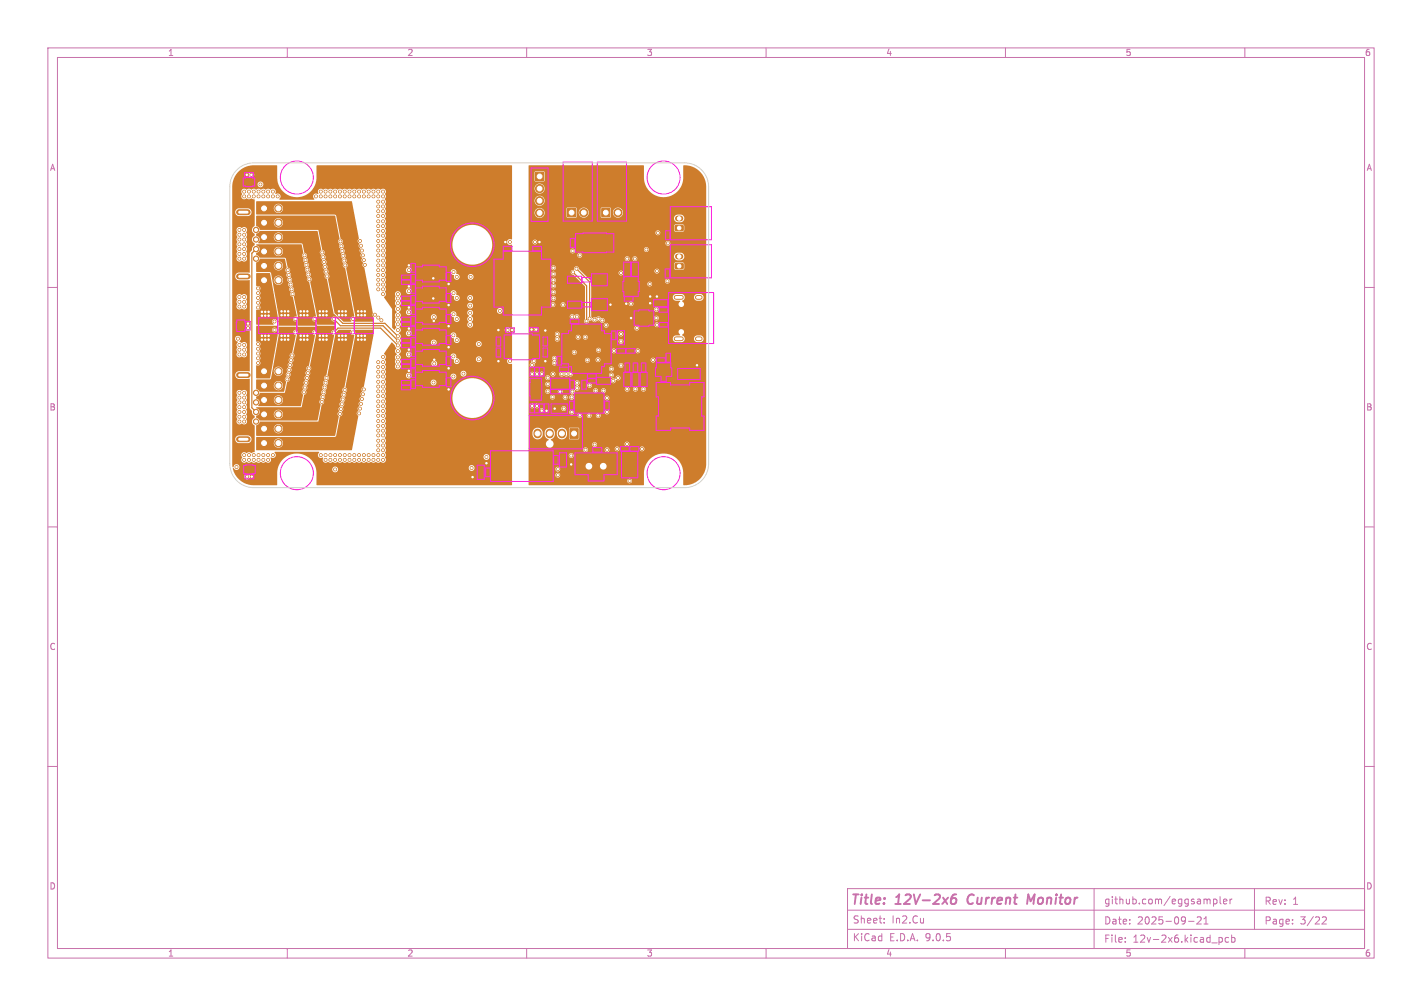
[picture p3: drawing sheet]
<svg xmlns="http://www.w3.org/2000/svg" width="297mm" height="210mm" viewBox="0 0 297 210" stroke-linecap="round" stroke-linejoin="round" font-family="sans-serif">
<defs><g id="words">
<g font-size="2.8" fill="#c872ab">
<text x="177.5" y="189.4">Title:</text>
<text x="187.2" y="189.4">12V-2x6</text>
<text x="202.9" y="189.4">Current</text>
<text x="216.2" y="189.4">Monitor</text>
</g>
<g font-size="2.1" fill="#c872ab">
<text x="230.5" y="189">github.com/eggsampler</text>
<text x="264" y="189.1">Rev:</text>
<text x="269.9" y="189.1">1</text>
<text x="178" y="196.7">KiCad</text>
<text x="178" y="193">Sheet:</text>
<text x="185.7" y="196.7">E.D.A.</text>
<text x="186.2" y="193">In2.Cu</text>
<text x="193.3" y="196.7">9.0.5</text>
<text x="230.5" y="193.2">Date:</text>
<text x="230.5" y="197">File:</text>
<text x="236.6" y="197">12v-2x6.kicad_pcb</text>
<text x="237.5" y="193.2">2025-09-21</text>
<text x="264" y="193.2">Page:</text>
<text x="271.5" y="193.2">3/22</text>
</g>
<g font-size="1.8" fill="#c872ab">
<text x="35" y="11.9">1</text>
<text x="85" y="11.9">2</text>
<text x="135" y="11.9">3</text>
<text x="185" y="11.9">4</text>
<text x="235" y="11.9">5</text>
<text x="285" y="11.9">6</text>
<text x="10.3" y="35.9">A</text>
<text x="285.4" y="35.9">A</text>
<text x="10.3" y="85.9">B</text>
<text x="285.3" y="85.9">B</text>
<text x="10.3" y="135.9">C</text>
<text x="285.3" y="135.9">C</text>
<text x="10.3" y="185.9">D</text>
<text x="285.3" y="185.9">D</text>
<text x="35" y="199.9">1</text>
<text x="85" y="199.9">2</text>
<text x="135" y="199.9">3</text>
<text x="185" y="199.9">4</text>
<text x="235" y="199.9">5</text>
<text x="285" y="199.9">6</text>
</g>
</g></defs>
<g fill="none" stroke="#c872ab" stroke-width=".21">
<path d="M10 10h277v190h-277zM12 12h273v186h-273zM60 10v2M110 10v2M160 10v2M210 10v2M260 10v2M10 60h2M285 60h2M10 110h2M285 110h2M10 160h2"/>
<path d="M285 160h2M60 198v2M110 198v2M160 198v2M177 194h108M177 190h108M177 185.5h108v12.5h-108zM184.7 192.6v.1M184.7 191.8v.1M210 198v2M228.5 185.5v12.5M235 196.6v.1"/>
<path d="M235 195.8v.1M248.2 192.3h1.2M250 191.5l.6-.1 .3 .4-.9 1.1h.9M251.5 192.9h.8M251.5 191.8l.4-.4v1.5M253.5 187.7v1.5M253.5 187.8l.4-.1 .3 .3-.2 .6h-.5M254.6 195.8l.4-.1 .3 .3-.1 .6h-.6M254.8 187.2v1.3l.2 .2M255.5 188.2l.8-.2-.1-.2-.4-.1-.3 .2 .1 .7h.6M256.6 195.8l-.4-.1-.3 .3 .1 .6h.6M256.9 187.7v1"/>
<path d="M257.2 195.8l.5-.1 .3 .3-.2 .6h-.6M257.2 195.2v1.5M257.3 187.7l-.4 .3M260 198v2M262 185.5v8.5M270 192.8v.1M270 192v.1M276.2 191.5l.5-.1 .3 .4-.9 1.1h.9"/>
</g>
<path d="M198.7 187.7a.64 .64 0 0 1 1 0v.6a.66 .66 0 0 1-1 .3M199.7 186.7a.81 .81 0 0 0-.9 .5M202.3 187l-.2 .9 .2 .7M216.1 186.7l-.8 1.4-.5-1.4-.3 2" fill="none" stroke="#c872ab" stroke-width=".4"/>
<g fill="#ce7d2c" stroke="#ce7d2c" stroke-width=".21">
<path d="M141 47.1l1.6-.1 .1 .3v.7l-.2 .2h-1.4l-.1-.2z"/>
<path d="M119 89.5h1.8v2h-1.8z"/>
<path d="M111.8 36h1.7v1.7h-1.7z"/>
<path d="M141 55h1.6l.1 .2v.8l-.2 .2-1.4-.1-.1-.2z"/>
<path d="M118.5 43.5h1.7v1.7h-1.7z"/>
<path d="M49.6 57.3l.3-.1h1.8a.51 .51 0 0 1 .5 .5 .51 .51 0 0 1-.5 .5h-1.8a.51 .51 0 0 1-.4-.3 .51 .51 0 0 1 .1-.6z"/>
<path d="M49.6 43.9l.3-.1h1.8a.51 .51 0 0 1 .5 .5 .51 .51 0 0 1-.5 .5h-1.8a.51 .51 0 0 1-.4-.3 .51 .51 0 0 1 .1-.6z"/>
<path d="M125.7 43.5h1.7v1.7h-1.7z"/>
<path d="M49.6 91.3l.3-.1h1.8a.51 .51 0 0 1 .5 .5 .51 .51 0 0 1-.5 .5h-1.8a.51 .51 0 0 1-.4-.3 .51 .51 0 0 1 .1-.6z"/>
<path d="M49.6 77.9l.3-.1h1.8a.51 .51 0 0 1 .5 .5 .51 .51 0 0 1-.5 .5h-1.8a.51 .51 0 0 1-.4-.3 .51 .51 0 0 1 .1-.6z"/>
<circle cx="112.7" cy="39.4" r=".85"/>
<circle cx="112.7" cy="41.9" r=".85"/>
<circle cx="112.7" cy="44.4" r=".85"/>
<circle cx="121.9" cy="44.4" r=".85"/>
<circle cx="55.1" cy="58.5" r=".76"/>
<circle cx="55.1" cy="55.5" r=".76"/>
<circle cx="55.1" cy="52.5" r=".76"/>
<circle cx="55.1" cy="49.5" r=".76"/>
<circle cx="55.1" cy="46.5" r=".76"/>
<circle cx="55.1" cy="43.5" r=".76"/>
<circle cx="58.1" cy="58.5" r=".76"/>
<circle cx="58.1" cy="55.5" r=".76"/>
<circle cx="58.1" cy="52.5" r=".76"/>
<circle cx="58.1" cy="49.5" r=".76"/>
<circle cx="58.1" cy="46.5" r=".76"/>
<circle cx="58.1" cy="43.5" r=".76"/>
<circle cx="53.5" cy="54" r=".55"/>
<circle cx="53.5" cy="52" r=".55"/>
<circle cx="53.5" cy="50" r=".55"/>
<circle cx="53.5" cy="48" r=".55"/>
<circle cx="129.1" cy="44.4" r=".85"/>
<circle cx="55.1" cy="92.5" r=".76"/>
<circle cx="55.1" cy="89.5" r=".76"/>
<circle cx="55.1" cy="86.5" r=".76"/>
<circle cx="55.1" cy="83.5" r=".76"/>
<circle cx="55.1" cy="80.5" r=".76"/>
<circle cx="55.1" cy="77.5" r=".76"/>
<circle cx="58.1" cy="92.5" r=".76"/>
<circle cx="58.1" cy="89.5" r=".76"/>
<circle cx="58.1" cy="86.5" r=".76"/>
<circle cx="58.1" cy="83.5" r=".76"/>
<circle cx="58.1" cy="80.5" r=".76"/>
<circle cx="58.1" cy="77.5" r=".76"/>
<circle cx="53.5" cy="88" r=".55"/>
<circle cx="53.5" cy="86" r=".55"/>
<circle cx="53.5" cy="84" r=".55"/>
<circle cx="53.5" cy="82" r=".55"/>
<circle cx="137.1" cy="64.6" r=".3"/>
<circle cx="119.4" cy="83" r=".3"/>
<circle cx="117.6" cy="63.6" r=".3"/>
<circle cx="117.8" cy="85.3" r=".3"/>
<circle cx="132.6" cy="54" r=".3"/>
<circle cx="132.7" cy="81.3" r=".3"/>
<circle cx="116.5" cy="97.9" r=".3"/>
<circle cx="114.4" cy="80.2" r=".3"/>
<circle cx="128.9" cy="93.7" r=".3"/>
<circle cx="131" cy="54" r=".3"/>
<circle cx="129.7" cy="71.3" r=".3"/>
<circle cx="111.5" cy="75.4" r=".3"/>
<circle cx="126.8" cy="86" r=".3"/>
<circle cx="119.3" cy="95.1" r=".3"/>
<circle cx="125" cy="86.8" r=".3"/>
<circle cx="121.1" cy="86.7" r=".3"/>
<circle cx="124.4" cy="81.6" r=".3"/>
<circle cx="120.5" cy="81.1" r=".3"/>
<circle cx="119.4" cy="86.1" r=".3"/>
<circle cx="114.4" cy="78.8" r=".3"/>
<circle cx="126.1" cy="81.6" r=".3"/>
<circle cx="131" cy="81.3" r=".3"/>
<circle cx="120.5" cy="79.9" r=".3"/>
<circle cx="115.8" cy="74.8" r=".3"/>
<circle cx="114.4" cy="81.7" r=".3"/>
<circle cx="117.3" cy="78.1" r=".3"/>
<circle cx="131.5" cy="100.4" r=".3"/>
<circle cx="137.2" cy="67.8" r=".3"/>
<circle cx="115.4" cy="82.9" r=".3"/>
<circle cx="121.1" cy="53.3" r=".3"/>
<circle cx="117" cy="81.7" r=".3"/>
<circle cx="112" cy="68.8" r=".3"/>
<circle cx="135.7" cy="59.3" r=".3"/>
<circle cx="119.1" cy="78.1" r=".3"/>
<circle cx="137.1" cy="66.4" r=".3"/>
<circle cx="126.8" cy="83.1" r=".3"/>
<circle cx="123.1" cy="86.8" r=".3"/>
<circle cx="136.4" cy="75.2" r=".3"/>
<circle cx="129.7" cy="76.3" r=".3"/>
<circle cx="111.7" cy="50.5" r=".3"/>
<circle cx="124.9" cy="75.1" r=".3"/>
<circle cx="119.5" cy="81.7" r=".3"/>
<circle cx="133" cy="68.5" r=".3"/>
<circle cx="122.3" cy="93.9" r=".3"/>
<circle cx="115.5" cy="63.6" r=".3"/>
<circle cx="128.2" cy="73.3" r=".3"/>
<circle cx="115.5" cy="78.1" r=".3"/>
<circle cx="129.1" cy="78.9" r=".3"/>
<circle cx="134.4" cy="81.3" r=".3"/>
<circle cx="118.1" cy="83" r=".3"/>
<circle cx="116.5" cy="99.2" r=".3"/>
<circle cx="123.1" cy="80.4" r=".3"/>
<circle cx="135" cy="52.1" r=".3"/>
<circle cx="120.5" cy="66.1" r=".3"/>
<circle cx="131.8" cy="63.4" r=".3"/>
<circle cx="113.1" cy="85.7" r=".3"/>
<circle cx="127.7" cy="78.3" r=".3"/>
<circle cx="137.2" cy="56.6" r=".3"/>
<circle cx="137.4" cy="48.6" r=".3"/>
<circle cx="127.7" cy="77" r=".3"/>
<circle cx="119.5" cy="66.1" r=".3"/>
<circle cx="126.8" cy="93.9" r=".3"/>
<circle cx="113.1" cy="78.1" r=".3"/>
<circle cx="128.1" cy="79.5" r=".3"/>
<circle cx="118.3" cy="78.1" r=".3"/>
<circle cx="139.4" cy="58.7" r=".3"/>
<circle cx="139.5" cy="50.8" r=".3"/>
<circle cx="111.1" cy="76.2" r=".3"/>
<circle cx="129.7" cy="69.7" r=".3"/>
<circle cx="115.8" cy="75.8" r=".3"/>
<circle cx="134.1" cy="93.7" r=".3"/>
<circle cx="129.7" cy="57" r=".3"/>
<circle cx="133.2" cy="73.3" r=".3"/>
<circle cx="130.9" cy="92.7" r=".3"/>
<circle cx="122.7" cy="75.2" r=".3"/>
<circle cx="115.6" cy="61" r=".3"/>
<circle cx="122.2" cy="70.4" r=".3"/>
<circle cx="115.6" cy="59.7" r=".3"/>
<circle cx="124.2" cy="66.7" r=".3"/>
<circle cx="125.8" cy="66.9" r=".3"/>
<circle cx="115.6" cy="57.2" r=".3"/>
<circle cx="105.5" cy="50.5" r=".3"/>
<circle cx="85.4" cy="77.4" r=".3"/>
<circle cx="85.4" cy="59.8" r=".3"/>
<circle cx="52.6" cy="99.5" r=".3"/>
<circle cx="85.4" cy="68.6" r=".3"/>
<circle cx="93.7" cy="68.1" r=".3"/>
<circle cx="93.7" cy="63.7" r=".3"/>
<circle cx="104.1" cy="75.4" r=".3"/>
<circle cx="93.7" cy="81.3" r=".3"/>
<circle cx="90.5" cy="62.3" r=".3"/>
<circle cx="90.6" cy="67" r=".3"/>
<circle cx="51.8" cy="67.5" r=".3"/>
<circle cx="93.7" cy="76.9" r=".3"/>
<circle cx="98.7" cy="99.6" r=".3"/>
<circle cx="85.4" cy="73" r=".3"/>
<circle cx="101.6" cy="96.7" r=".3"/>
<circle cx="51.5" cy="36.5" r=".3"/>
<circle cx="85.4" cy="64.2" r=".3"/>
<circle cx="90.5" cy="58.1" r=".3"/>
<circle cx="90.7" cy="75.1" r=".3"/>
<circle cx="107" cy="68.9" r=".3"/>
<circle cx="93.7" cy="72.5" r=".3"/>
<circle cx="104.1" cy="68.9" r=".3"/>
<circle cx="85.4" cy="55.4" r=".3"/>
<circle cx="93.7" cy="59.3" r=".3"/>
<circle cx="58" cy="41" r=".3"/>
<circle cx="79" cy="44.1" r=".3"/>
<circle cx="56" cy="41" r=".3"/>
<circle cx="80" cy="80.7" r=".3"/>
<circle cx="51" cy="62" r=".3"/>
<circle cx="80" cy="75.6" r=".3"/>
<circle cx="51" cy="88" r=".3"/>
<circle cx="50" cy="86" r=".3"/>
<circle cx="79" cy="60.4" r=".3"/>
<circle cx="80" cy="52.3" r=".3"/>
<circle cx="79" cy="94" r=".3"/>
<circle cx="51" cy="82" r=".3"/>
<circle cx="78" cy="41" r=".3"/>
<circle cx="79" cy="53.3" r=".3"/>
<circle cx="77" cy="40" r=".3"/>
<circle cx="71" cy="95" r=".3"/>
<circle cx="53" cy="41" r=".3"/>
<circle cx="52" cy="41" r=".3"/>
<circle cx="80" cy="60.4" r=".3"/>
<circle cx="80" cy="93" r=".3"/>
<circle cx="85.4" cy="56.4" r=".3"/>
<circle cx="79" cy="40" r=".3"/>
<circle cx="98.5" cy="97.7" r=".3"/>
<circle cx="51" cy="86" r=".3"/>
<circle cx="75" cy="41" r=".3"/>
<circle cx="50" cy="73" r=".3"/>
<circle cx="79" cy="87.9" r=".3"/>
<circle cx="80" cy="87.9" r=".3"/>
<circle cx="68" cy="40" r=".3"/>
<circle cx="50" cy="85" r=".3"/>
<circle cx="79" cy="58.4" r=".3"/>
<circle cx="69" cy="95" r=".3"/>
<circle cx="70" cy="96" r=".3"/>
<circle cx="70" cy="40" r=".3"/>
<circle cx="68" cy="95" r=".3"/>
<circle cx="50" cy="51" r=".3"/>
<circle cx="50" cy="84" r=".3"/>
<circle cx="51" cy="74" r=".3"/>
<circle cx="80" cy="47.2" r=".3"/>
<circle cx="51" cy="96" r=".3"/>
<circle cx="50" cy="50" r=".3"/>
<circle cx="50" cy="88" r=".3"/>
<circle cx="51" cy="95" r=".3"/>
<circle cx="79" cy="77.6" r=".3"/>
<circle cx="53" cy="40" r=".3"/>
<circle cx="50" cy="83" r=".3"/>
<circle cx="54" cy="95" r=".3"/>
<circle cx="73" cy="40" r=".3"/>
<circle cx="75" cy="96" r=".3"/>
<circle cx="76" cy="41" r=".3"/>
<circle cx="51" cy="53" r=".3"/>
<circle cx="68" cy="41" r=".3"/>
<circle cx="80" cy="94" r=".3"/>
<circle cx="78" cy="95" r=".3"/>
<circle cx="106.5" cy="50.5" r=".3"/>
<circle cx="79" cy="55.4" r=".3"/>
<circle cx="52" cy="96" r=".3"/>
<circle cx="106" cy="68.9" r=".3"/>
<circle cx="79" cy="48.2" r=".3"/>
<circle cx="51.8" cy="68.5" r=".3"/>
<circle cx="74" cy="41" r=".3"/>
<circle cx="53" cy="95" r=".3"/>
<circle cx="80" cy="78.6" r=".3"/>
<circle cx="79" cy="85.8" r=".3"/>
<circle cx="79" cy="93" r=".3"/>
<circle cx="79" cy="92" r=".3"/>
<circle cx="67" cy="40" r=".3"/>
<circle cx="79" cy="50.3" r=".3"/>
<circle cx="80" cy="53.3" r=".3"/>
<circle cx="80" cy="79.7" r=".3"/>
<circle cx="80" cy="48.2" r=".3"/>
<circle cx="50" cy="62" r=".3"/>
<circle cx="75" cy="40" r=".3"/>
<circle cx="52" cy="40" r=".3"/>
<circle cx="55" cy="96" r=".3"/>
<circle cx="79" cy="75.6" r=".3"/>
<circle cx="83.1" cy="73.3" r=".3"/>
<circle cx="80" cy="56.4" r=".3"/>
<circle cx="50" cy="64" r=".3"/>
<circle cx="79" cy="57.4" r=".3"/>
<circle cx="85.4" cy="78.4" r=".3"/>
<circle cx="79" cy="45.1" r=".3"/>
<circle cx="80" cy="51.3" r=".3"/>
<circle cx="78" cy="96" r=".3"/>
<circle cx="72" cy="96" r=".3"/>
<circle cx="79" cy="43.1" r=".3"/>
<circle cx="90.7" cy="75.9" r=".3"/>
<circle cx="79" cy="80.7" r=".3"/>
<circle cx="50" cy="52" r=".3"/>
<circle cx="51" cy="84" r=".3"/>
<circle cx="50" cy="63" r=".3"/>
<circle cx="55" cy="41" r=".3"/>
<circle cx="79" cy="76.6" r=".3"/>
<circle cx="79" cy="78.6" r=".3"/>
<circle cx="80" cy="46.2" r=".3"/>
<circle cx="85.4" cy="69.6" r=".3"/>
<circle cx="80" cy="59.4" r=".3"/>
<circle cx="51" cy="73" r=".3"/>
<circle cx="79" cy="81.7" r=".3"/>
<circle cx="51" cy="83" r=".3"/>
<circle cx="79" cy="59.4" r=".3"/>
<circle cx="80" cy="77.6" r=".3"/>
<circle cx="51" cy="85" r=".3"/>
<circle cx="71" cy="96" r=".3"/>
<circle cx="51" cy="54" r=".3"/>
<circle cx="76" cy="40" r=".3"/>
<circle cx="80" cy="74.5" r=".3"/>
<circle cx="80" cy="55.4" r=".3"/>
<circle cx="51" cy="50" r=".3"/>
<circle cx="80" cy="96" r=".3"/>
<circle cx="80" cy="40" r=".3"/>
<circle cx="80" cy="81.7" r=".3"/>
<circle cx="56" cy="95" r=".3"/>
<circle cx="80" cy="61.4" r=".3"/>
<circle cx="66" cy="41" r=".3"/>
<circle cx="75" cy="95" r=".3"/>
<circle cx="80" cy="42.1" r=".3"/>
<circle cx="51" cy="51" r=".3"/>
<circle cx="68" cy="96" r=".3"/>
<circle cx="56" cy="40" r=".3"/>
<circle cx="85.4" cy="60.8" r=".3"/>
<circle cx="50" cy="53" r=".3"/>
<circle cx="77" cy="41" r=".3"/>
<circle cx="72" cy="41" r=".3"/>
<circle cx="80" cy="49.2" r=".3"/>
<circle cx="51" cy="49" r=".3"/>
<circle cx="51" cy="41" r=".3"/>
<circle cx="55" cy="95" r=".3"/>
<circle cx="83.1" cy="68.9" r=".3"/>
<circle cx="54" cy="40" r=".3"/>
<circle cx="69" cy="96" r=".3"/>
<circle cx="51.6" cy="99.5" r=".3"/>
<circle cx="85.4" cy="65.2" r=".3"/>
<circle cx="79" cy="89.9" r=".3"/>
<circle cx="80" cy="88.9" r=".3"/>
<circle cx="72" cy="40" r=".3"/>
<circle cx="50" cy="82" r=".3"/>
<circle cx="90.6" cy="66.2" r=".3"/>
<circle cx="51" cy="48" r=".3"/>
<circle cx="80" cy="45.1" r=".3"/>
<circle cx="79" cy="41" r=".3"/>
<circle cx="80" cy="58.4" r=".3"/>
<circle cx="80" cy="92" r=".3"/>
<circle cx="73" cy="95" r=".3"/>
<circle cx="69" cy="40" r=".3"/>
<circle cx="90.6" cy="71.5" r=".3"/>
<circle cx="80" cy="54.4" r=".3"/>
<circle cx="80" cy="57.4" r=".3"/>
<circle cx="80" cy="50.3" r=".3"/>
<circle cx="77" cy="96" r=".3"/>
<circle cx="76" cy="95" r=".3"/>
<circle cx="70" cy="95" r=".3"/>
<circle cx="51" cy="52" r=".3"/>
<circle cx="74" cy="96" r=".3"/>
<circle cx="79" cy="49.2" r=".3"/>
<circle cx="80" cy="86.8" r=".3"/>
<circle cx="50" cy="87" r=".3"/>
<circle cx="80" cy="82.7" r=".3"/>
<circle cx="79" cy="86.8" r=".3"/>
<circle cx="53" cy="96" r=".3"/>
<circle cx="83.1" cy="64.5" r=".3"/>
<circle cx="71" cy="40" r=".3"/>
<circle cx="80" cy="44.1" r=".3"/>
<circle cx="77" cy="95" r=".3"/>
<circle cx="50" cy="48" r=".3"/>
<circle cx="67" cy="95" r=".3"/>
<circle cx="79" cy="47.2" r=".3"/>
<circle cx="69" cy="41" r=".3"/>
<circle cx="79" cy="90.9" r=".3"/>
<circle cx="73" cy="41" r=".3"/>
<circle cx="80" cy="76.6" r=".3"/>
<circle cx="79" cy="84.8" r=".3"/>
<circle cx="79" cy="88.9" r=".3"/>
<circle cx="80" cy="41" r=".3"/>
<circle cx="79" cy="96" r=".3"/>
<circle cx="80" cy="83.8" r=".3"/>
<circle cx="50" cy="72" r=".3"/>
<circle cx="78" cy="40" r=".3"/>
<circle cx="50" cy="74" r=".3"/>
<circle cx="55" cy="40" r=".3"/>
<circle cx="80" cy="89.9" r=".3"/>
<circle cx="85.4" cy="74" r=".3"/>
<circle cx="79" cy="83.8" r=".3"/>
<circle cx="50" cy="49" r=".3"/>
<circle cx="79" cy="46.2" r=".3"/>
<circle cx="51" cy="87" r=".3"/>
<circle cx="106.5" cy="75.4" r=".3"/>
<circle cx="57" cy="95" r=".3"/>
<circle cx="80" cy="43.1" r=".3"/>
<circle cx="79" cy="42.1" r=".3"/>
<circle cx="79" cy="51.3" r=".3"/>
<circle cx="101.6" cy="95.4" r=".3"/>
<circle cx="80" cy="84.8" r=".3"/>
<circle cx="67" cy="41" r=".3"/>
<circle cx="76" cy="96" r=".3"/>
<circle cx="50" cy="54" r=".3"/>
<circle cx="104.4" cy="64.9" r=".3"/>
<circle cx="79" cy="95" r=".3"/>
<circle cx="54" cy="96" r=".3"/>
<circle cx="79" cy="82.7" r=".3"/>
<circle cx="80" cy="90.9" r=".3"/>
<circle cx="90.5" cy="79.8" r=".3"/>
<circle cx="56" cy="96" r=".3"/>
<circle cx="54" cy="41" r=".3"/>
<circle cx="51" cy="64" r=".3"/>
<circle cx="52.5" cy="36.5" r=".3"/>
<circle cx="51" cy="72" r=".3"/>
<circle cx="79" cy="56.4" r=".3"/>
<circle cx="72" cy="95" r=".3"/>
<circle cx="70" cy="41" r=".3"/>
<circle cx="80" cy="85.8" r=".3"/>
<circle cx="80" cy="95" r=".3"/>
<circle cx="79" cy="79.7" r=".3"/>
<circle cx="74" cy="40" r=".3"/>
<circle cx="79" cy="52.3" r=".3"/>
<circle cx="74" cy="95" r=".3"/>
<circle cx="51" cy="40" r=".3"/>
<circle cx="71" cy="41" r=".3"/>
<circle cx="57" cy="40" r=".3"/>
<circle cx="52" cy="95" r=".3"/>
<circle cx="79" cy="54.4" r=".3"/>
<circle cx="51" cy="63" r=".3"/>
<circle cx="73" cy="96" r=".3"/>
<circle cx="57" cy="41" r=".3"/>
<circle cx="115.6" cy="62.3" r=".3"/>
<circle cx="120.8" cy="70.4" r=".3"/>
<circle cx="135.8" cy="63.3" r=".3"/>
<circle cx="111" cy="68.8" r=".3"/>
<circle cx="115.8" cy="85.3" r=".3"/>
<circle cx="114.1" cy="85.8" r=".3"/>
<circle cx="113.9" cy="75.4" r=".3"/>
<circle cx="131.8" cy="66.4" r=".3"/>
<circle cx="137.2" cy="61.9" r=".3"/>
<circle cx="145.6" cy="76.3" r=".3"/>
<circle cx="113.9" cy="69" r=".3"/>
<circle cx="127.5" cy="63.6" r=".3"/>
<circle cx="135.8" cy="61.9" r=".3"/>
<circle cx="112.7" cy="50.5" r=".3"/>
<circle cx="119.3" cy="97" r=".3"/>
<circle cx="130.8" cy="63.4" r=".3"/>
<circle cx="119.6" cy="52.4" r=".3"/>
<circle cx="125" cy="73.1" r=".3"/>
<circle cx="115.6" cy="55.9" r=".3"/>
<circle cx="126.6" cy="67.9" r=".3"/>
<circle cx="115.6" cy="58.5" r=".3"/>
<circle cx="125" cy="66.6" r=".3"/>
<circle cx="98.3" cy="57.8" r=".3"/>
<circle cx="95.4" cy="57.8" r=".3"/>
<circle cx="98.2" cy="65.3" r=".3"/>
<circle cx="95.4" cy="71" r=".3"/>
<circle cx="98.2" cy="63.8" r=".3"/>
<circle cx="95.4" cy="66.6" r=".3"/>
<circle cx="98.2" cy="62.2" r=".3"/>
<circle cx="95.4" cy="62.2" r=".3"/>
<circle cx="96.8" cy="78" r=".3"/>
<circle cx="98.2" cy="67.8" r=".3"/>
<circle cx="98.2" cy="66.6" r=".3"/>
<circle cx="95.4" cy="75.4" r=".3"/>
<circle cx="64.2" cy="70.1" r=".3"/>
<circle cx="62.8" cy="70.9" r=".3"/>
<circle cx="63.5" cy="70.1" r=".3"/>
<circle cx="64.2" cy="70.9" r=".3"/>
<circle cx="63.5" cy="70.9" r=".3"/>
<circle cx="62.8" cy="70.1" r=".3"/>
<circle cx="68.2" cy="70.1" r=".3"/>
<circle cx="67.5" cy="70.1" r=".3"/>
<circle cx="66.8" cy="70.1" r=".3"/>
<circle cx="68.2" cy="70.9" r=".3"/>
<circle cx="66.8" cy="70.9" r=".3"/>
<circle cx="67.5" cy="70.9" r=".3"/>
<circle cx="59.5" cy="70.9" r=".3"/>
<circle cx="59.5" cy="70.1" r=".3"/>
<circle cx="58.8" cy="70.1" r=".3"/>
<circle cx="60.2" cy="70.1" r=".3"/>
<circle cx="58.8" cy="70.9" r=".3"/>
<circle cx="60.2" cy="70.9" r=".3"/>
<circle cx="70.8" cy="70.1" r=".3"/>
<circle cx="70.8" cy="70.9" r=".3"/>
<circle cx="72.2" cy="70.1" r=".3"/>
<circle cx="71.5" cy="70.1" r=".3"/>
<circle cx="72.2" cy="70.9" r=".3"/>
<circle cx="71.5" cy="70.9" r=".3"/>
<circle cx="74.8" cy="70.9" r=".3"/>
<circle cx="75.5" cy="70.9" r=".3"/>
<circle cx="74.8" cy="70.1" r=".3"/>
<circle cx="75.5" cy="70.1" r=".3"/>
<circle cx="76.2" cy="70.1" r=".3"/>
<circle cx="76.2" cy="70.9" r=".3"/>
<circle cx="56.1" cy="70.1" r=".3"/>
<circle cx="55.4" cy="70.9" r=".3"/>
<circle cx="55.4" cy="70.1" r=".3"/>
<circle cx="54.7" cy="70.9" r=".3"/>
<circle cx="56.1" cy="70.9" r=".3"/>
<circle cx="54.7" cy="70.1" r=".3"/>
<circle cx="59.5" cy="65" r=".3"/>
<circle cx="58.8" cy="65.8" r=".3"/>
<circle cx="60.2" cy="65.8" r=".3"/>
<circle cx="60.2" cy="65" r=".3"/>
<circle cx="83.1" cy="61.4" r=".3"/>
<circle cx="59.5" cy="65.8" r=".3"/>
<circle cx="58.8" cy="65" r=".3"/>
<circle cx="56.1" cy="65.9" r=".3"/>
<circle cx="55.4" cy="65.1" r=".3"/>
<circle cx="56.1" cy="65.1" r=".3"/>
<circle cx="54.7" cy="65.9" r=".3"/>
<circle cx="55.4" cy="65.9" r=".3"/>
<circle cx="78.3" cy="65.7" r=".3"/>
<circle cx="54.7" cy="65.1" r=".3"/>
<circle cx="62.8" cy="65" r=".3"/>
<circle cx="83.1" cy="65.8" r=".3"/>
<circle cx="64.2" cy="65" r=".3"/>
<circle cx="63.5" cy="65" r=".3"/>
<circle cx="64.2" cy="65.8" r=".3"/>
<circle cx="63.5" cy="65.8" r=".3"/>
<circle cx="62.8" cy="65.8" r=".3"/>
<circle cx="76.2" cy="65" r=".3"/>
<circle cx="75.5" cy="65.8" r=".3"/>
<circle cx="74.8" cy="65.8" r=".3"/>
<circle cx="75.5" cy="65" r=".3"/>
<circle cx="76.2" cy="65.8" r=".3"/>
<circle cx="74.8" cy="65" r=".3"/>
<circle cx="66.8" cy="65.8" r=".3"/>
<circle cx="67.5" cy="65.8" r=".3"/>
<circle cx="68.2" cy="65" r=".3"/>
<circle cx="68.2" cy="65.8" r=".3"/>
<circle cx="66.8" cy="65" r=".3"/>
<circle cx="83.1" cy="70.2" r=".3"/>
<circle cx="67.5" cy="65" r=".3"/>
<circle cx="71.5" cy="65.8" r=".3"/>
<circle cx="70.8" cy="65" r=".3"/>
<circle cx="70.8" cy="65.8" r=".3"/>
<circle cx="72.2" cy="65" r=".3"/>
<circle cx="83.1" cy="74.6" r=".3"/>
<circle cx="71.5" cy="65" r=".3"/>
<circle cx="72.2" cy="65.8" r=".3"/>
<circle cx="124.2" cy="92.8" r=".3"/>
<circle cx="119.9" cy="73.6" r=".3"/>
<circle cx="73.7" cy="69.4" r=".3"/>
<circle cx="83.1" cy="76.5" r=".3"/>
<circle cx="73.7" cy="66.6" r=".3"/>
<circle cx="83.1" cy="75.5" r=".3"/>
<circle cx="69.7" cy="69.4" r=".3"/>
<circle cx="83.1" cy="72.1" r=".3"/>
<circle cx="83.1" cy="71.1" r=".3"/>
<circle cx="69.7" cy="66.6" r=".3"/>
<circle cx="83.1" cy="67.7" r=".3"/>
<circle cx="65.7" cy="69.4" r=".3"/>
<circle cx="83.1" cy="66.7" r=".3"/>
<circle cx="65.7" cy="66.6" r=".3"/>
<circle cx="61.7" cy="69.4" r=".3"/>
<circle cx="83.1" cy="63.3" r=".3"/>
<circle cx="83.1" cy="62.3" r=".3"/>
<circle cx="61.7" cy="66.6" r=".3"/>
<circle cx="79.7" cy="66.9" r=".3"/>
<circle cx="57.3" cy="68.9" r=".3"/>
<circle cx="79" cy="66.3" r=".3"/>
<circle cx="57.3" cy="67.1" r=".3"/>
<circle cx="100" cy="75" r=".3"/>
<circle cx="54.4" cy="38.5" r=".3"/>
<circle cx="49.7" cy="70.7" r=".3"/>
<circle cx="100" cy="71.8" r=".3"/>
<circle cx="70" cy="98" r=".3"/>
<circle cx="49.4" cy="97.5" r=".3"/>
<circle cx="94.7" cy="65.6" r=".3"/>
<circle cx="94.7" cy="70" r=".3"/>
<circle cx="94.7" cy="56.8" r=".3"/>
<circle cx="94.7" cy="78.6" r=".3"/>
<circle cx="94.7" cy="74.4" r=".3"/>
<circle cx="94.7" cy="61.2" r=".3"/>
<circle cx="112.1" cy="84.7" r=".3"/>
<circle cx="111.1" cy="84.7" r=".3"/>
<circle cx="116.4" cy="70.8" r=".3"/>
<circle cx="112.1" cy="78.1" r=".3"/>
<circle cx="116.4" cy="69.7" r=".3"/>
<circle cx="111.1" cy="78.1" r=".3"/>
<circle cx="119.7" cy="56.9" r=".3"/>
<circle cx="122.5" cy="67" r=".3"/>
<circle cx="123.1" cy="66.5" r=".3"/>
<circle cx="120.4" cy="56.1" r=".3"/>
<circle cx="60.5" cy="58.4" r=".3"/>
<circle cx="60.1" cy="56.4" r=".3"/>
<circle cx="60.7" cy="59.4" r=".3"/>
<circle cx="60.4" cy="77.2" r=".3"/>
<circle cx="60.9" cy="60.4" r=".3"/>
<circle cx="60.8" cy="75.2" r=".3"/>
<circle cx="60.2" cy="78.2" r=".3"/>
<circle cx="61.1" cy="61.4" r=".3"/>
<circle cx="60.6" cy="76.2" r=".3"/>
<circle cx="60.3" cy="57.4" r=".3"/>
<circle cx="60" cy="79.2" r=".3"/>
<circle cx="61" cy="74.2" r=".3"/>
<circle cx="53.9" cy="75.8" r=".3"/>
<circle cx="53.9" cy="64.2" r=".3"/>
<circle cx="53.9" cy="74.8" r=".3"/>
<circle cx="53.9" cy="61.2" r=".3"/>
<circle cx="53.9" cy="71.8" r=".3"/>
<circle cx="53.9" cy="60.2" r=".3"/>
<circle cx="53.9" cy="72.8" r=".3"/>
<circle cx="53.9" cy="62.2" r=".3"/>
<circle cx="53.9" cy="73.8" r=".3"/>
<circle cx="53.9" cy="63.2" r=".3"/>
<circle cx="68.3" cy="57.7" r=".3"/>
<circle cx="67.4" cy="82.9" r=".3"/>
<circle cx="67.9" cy="55.7" r=".3"/>
<circle cx="67.3" cy="52.7" r=".3"/>
<circle cx="67.6" cy="81.9" r=".3"/>
<circle cx="68.1" cy="56.7" r=".3"/>
<circle cx="67.7" cy="54.7" r=".3"/>
<circle cx="68" cy="79.9" r=".3"/>
<circle cx="67.5" cy="53.7" r=".3"/>
<circle cx="67.2" cy="83.9" r=".3"/>
<circle cx="68.2" cy="78.9" r=".3"/>
<circle cx="67.8" cy="80.9" r=".3"/>
<circle cx="71.8" cy="82.4" r=".3"/>
<circle cx="71.1" cy="50.4" r=".3"/>
<circle cx="71" cy="86.4" r=".3"/>
<circle cx="72" cy="81.4" r=".3"/>
<circle cx="71.2" cy="85.4" r=".3"/>
<circle cx="71.7" cy="53.4" r=".3"/>
<circle cx="71.9" cy="54.4" r=".3"/>
<circle cx="71.3" cy="51.4" r=".3"/>
<circle cx="72.1" cy="55.4" r=".3"/>
<circle cx="71.4" cy="84.4" r=".3"/>
<circle cx="71.5" cy="52.4" r=".3"/>
<circle cx="71.6" cy="83.4" r=".3"/>
<circle cx="75.8" cy="53.3" r=".3"/>
<circle cx="75.4" cy="84.3" r=".3"/>
<circle cx="76" cy="54.3" r=".3"/>
<circle cx="75.8" cy="82.3" r=".3"/>
<circle cx="75.2" cy="85.3" r=".3"/>
<circle cx="75.6" cy="52.3" r=".3"/>
<circle cx="76" cy="81.3" r=".3"/>
<circle cx="75.4" cy="51.3" r=".3"/>
<circle cx="75.2" cy="50.3" r=".3"/>
<circle cx="75" cy="86.3" r=".3"/>
<circle cx="75.6" cy="83.3" r=".3"/>
<circle cx="76.2" cy="55.3" r=".3"/>
<circle cx="64.5" cy="76.9" r=".3"/>
<circle cx="63.5" cy="81.9" r=".3"/>
<circle cx="64.2" cy="56.3" r=".3"/>
<circle cx="64.3" cy="77.9" r=".3"/>
<circle cx="64.4" cy="57.3" r=".3"/>
<circle cx="63.9" cy="79.9" r=".3"/>
<circle cx="64.6" cy="58.3" r=".3"/>
<circle cx="63.7" cy="80.9" r=".3"/>
<circle cx="64" cy="55.3" r=".3"/>
<circle cx="63.6" cy="53.3" r=".3"/>
<circle cx="64.1" cy="78.9" r=".3"/>
<circle cx="63.8" cy="54.3" r=".3"/>
</g>
<path d="M141.6 45.6h.5M141.6 53.6h.5" fill="none" stroke="#ce7d2c" stroke-width="1.2"/>
<path d="M112.3 90.4v.3M114.8 90.4v.3M117.4 90.4v.3" fill="none" stroke="#ce7d2c" stroke-width="1.7"/>
<path d="M141.2 70.7h1.1M141.2 62.1h1.1M145.6 70.7h.6M145.6 62.1h.6" fill="none" stroke="#ce7d2c" stroke-width="1"/>
<path d="M53.5 52l-.9 .9v32.2l.9 .9M119.7 56.9l2.8 2.8v7.3M120.4 56.1l2.8 2.8v7.6M68.1 65.8h1.8l1.7 1.7h8.8l2.7 2.7M69.7 69.4l.9-.9h8.9l3.6 3.6M69.7 66.6l1.4 1.4h8.9l3.1 3.1M122.5 67v.1" fill="none" stroke="#ce7d2c" stroke-width=".25"/>
<g fill="#ce7d2c">
<path d="M58.2 68.3l3.5-.1 .1 .6a.57 .57 0 0 0-.6 .6 .57 .57 0 0 0 .6 .6l-.8 3.6a.64 .64 0 0 0-.3 1.1h-.1a.9 .9 0 0 0-.2 1l-.3 .4 .1 .6a.9 .9 0 0 0-.2 1 .9 .9 0 0 0-.2 1 .7 .7 0 0 0 0 1.1l-.5 2h-5l-.8-.6v-.6h3.7a.96 .96 0 0 0 1.5 .7 .96 .96 0 0 0 0-1.6 .96 .96 0 0 0-1.5 .7v.2h-3.7l.1-1.4h2.8l.2-.3 .3-1.3h.3a.97 .97 0 0 0 1.5 .7 .97 .97 0 0 0 0-1.6 .97 .97 0 0 0-1.5 .7v.2h-.3l1.3-7.6-.1-1.1z"/>
<path d="M53.5 48.8l.8-.6h11.9l.9 3.9a.66 .66 0 0 0 .1 1.2l-.2 .3 .1 .4a.53 .53 0 0 1 .1 .8l.1 .2a.47 .47 0 0 1 .1 .8l.1 .2a.53 .53 0 0 1 .1 .8l.1 .2a.47 .47 0 0 1 .1 .8l.5 .5 1.4 7.1 .3 .6a.57 .57 0 0 0-.7 .3 .57 .57 0 0 0 .2 .8 .49 .49 0 0 1 .5 .6l-.1 .1-3.7-.1v-1.8l-1.4-7.2a.58 .58 0 0 0-.1-1h.1a.59 .59 0 0 0-.3-1h.1a.59 .59 0 0 0-.3-1h.1a.59 .59 0 0 0-.3-1h.1a.59 .59 0 0 0-.3-1 .63 .63 0 0 0-.4-1l-.3-1.7-.2-.2h-9a.35 .35 0 0 1 .2-.6l-.1-.6h3.1a.97 .97 0 0 0 1.5 .7 .97 .97 0 0 0 0-1.6 .97 .97 0 0 0-1.5 .7v.2h-3.1l-.6-.4z"/>
<path d="M62 68.2h3.7l.1 .6a.57 .57 0 0 0-.6 .6 .57 .57 0 0 0 .6 .6l-1.4 6.4a.57 .57 0 0 0-.2 1 .76 .76 0 0 0-.3 1l-.3 .4 .1 .6a.9 .9 0 0 0-.2 1l-.3 .4 .2 .5a.67 .67 0 0 0-.1 1.2l-.5 2.3h-8.8a.35 .35 0 0 1 .2-.6l-.1-.6h3.1a.96 .96 0 0 0 1.5 .7 .96 .96 0 0 0 0-1.6 .96 .96 0 0 0-1.5 .7v.2h-3.1l-.6-.4v-.3l.6-.4 .2-.5h5.2l.6-2.3a.57 .57 0 0 0 .2-1h.1a.72 .72 0 0 0 .2-1 .72 .72 0 0 0 .2-1 .72 .72 0 0 0 .2-1 .72 .72 0 0 0 .2-1 .61 .61 0 0 0 0-1l.8-3.9a.56 .56 0 0 0 0-.9z"/>
<path d="M53.5 51.1l9.4-.1 .5 1.8a.66 .66 0 0 0 .1 1.1l-.2 .3 .1 .4a.47 .47 0 0 1 .1 .8l.4 .4a.7 .7 0 0 0 .2 1.1 .64 .64 0 0 0 .2 1l-.1 .1a.59 .59 0 0 0 .4 .9l1.4 7.1a.57 .57 0 0 0-.7 .3 .57 .57 0 0 0 .2 .8l.5 .1v.5l-.2 .3-3.6-.1v-2l-.8-3.9a.82 .82 0 0 0-.2-1.2h.1a.59 .59 0 0 0-.3-1h.1a.59 .59 0 0 0-.3-1h.1a.59 .59 0 0 0-.3-1h.1a.59 .59 0 0 0-.3-1 .61 .61 0 0 0-.3-1l-.4-1.8-.2-.2h-5.2l-.8-.6v-.4l.4-.2h3.3a.97 .97 0 0 0 1.5 .7 .97 .97 0 0 0 0-1.6 .97 .97 0 0 0-1.5 .7v.2h-3.3a.9 .9 0 0 0-.4-1.5z"/>
<path d="M74.1 68.9l3.8-.1 .1 .2v1l-2 10.7a.64 .64 0 0 0-.3 1.1 .76 .76 0 0 0-.3 1 .9 .9 0 0 0-.2 1 .9 .9 0 0 0-.2 1 .9 .9 0 0 0-.2 1 .6 .6 0 0 0 0 1.1l-1.4 7.1-19.9-.1v-1.3h3.7a.97 .97 0 0 0 1.5 .7 .97 .97 0 0 0 0-1.6 .97 .97 0 0 0-1.5 .7v.2h-3.7v-1.3l16.5-.1 .2-.3 .9-4a.57 .57 0 0 0 .2-1h.1a.72 .72 0 0 0 .2-1 .72 .72 0 0 0 .2-1 .72 .72 0 0 0 .2-1 .72 .72 0 0 0 .2-1 .6 .6 0 0 0-.1-1.1l2.1-10.7z"/>
<path d="M53.5 42.1l20-.1 1.5 7.8a.66 .66 0 0 0 .1 1.1l-.1 .1a.63 .63 0 0 0 .3 .9l-.2 .3 .1 .4a.47 .47 0 0 1 .1 .8l.1 .2a.47 .47 0 0 1 .1 .8l.4 .4a.66 .66 0 0 0 .2 1.1l1.8 9.5-.1 .4 .2 .3v.9l-.1 .2-3.9-.1 .2-.4v-.8l-1.9-10.1a.58 .58 0 0 0-.1-1h.1a.59 .59 0 0 0-.3-1h.1a.59 .59 0 0 0-.3-1h.1a.59 .59 0 0 0-.3-1h.1a.59 .59 0 0 0-.3-1 .64 .64 0 0 0-.3-1l-.9-4.7-.2-.3-16.5-.1v-1.1h3.7a.97 .97 0 0 0 1.5 .7 .97 .97 0 0 0 0-1.6 .97 .97 0 0 0-1.5 .7v.2h-3.7z"/>
<path d="M66 68.1l3.9-.1 .1 .6-.2 .3a.56 .56 0 0 0-.6 .5 .56 .56 0 0 0 .6 .6l-1.6 8.3a.67 .67 0 0 0-.3 1.1h-.1a.9 .9 0 0 0-.2 1 .9 .9 0 0 0-.2 1 .9 .9 0 0 0-.2 1 .9 .9 0 0 0-.2 1 .63 .63 0 0 0 0 1.1l-.7 3.3h-12l-.8-.6v-.4l.4-.2h3.3a.97 .97 0 0 0 1.5 .7 .97 .97 0 0 0 0-1.6 .97 .97 0 0 0-1.5 .7v.2h-3.3a.93 .93 0 0 0-.4-1.5l.1-.1h9.4l.5-2.6a.59 .59 0 0 0 .3-1h.1a.72 .72 0 0 0 .2-1 .72 .72 0 0 0 .2-1 .72 .72 0 0 0 .2-1 .72 .72 0 0 0 .2-1 .59 .59 0 0 0 0-1l1.3-6.6a.56 .56 0 0 0 0-.9z"/>
<path d="M54.3 54h5.2l.3 2a.6 .6 0 0 0 .2 1l-.1 .1a.64 .64 0 0 0 .3 .9l-.1 .1a.62 .62 0 0 0 .3 .9l-.1 .1a.62 .62 0 0 0 .3 .9l-.1 .1a.62 .62 0 0 0 .3 .9 .61 .61 0 0 0-.1 .6 .61 .61 0 0 0 .5 .4l.7 4.1a.55 .55 0 0 0-.7 .5 .55 .55 0 0 0 .8 .5v.8l-.1 .1-3.7-.1v-1.9l-1.3-7.4h.3a.96 .96 0 0 0 1.5 .7 .96 .96 0 0 0 0-1.6 .96 .96 0 0 0-1.5 .7v.2h-.3l-.3-1.6-.2-.2h-2.8l-.1-.1v-1.1h3.7a.96 .96 0 0 0 1.5 .7 .96 .96 0 0 0 0-1.6 .96 .96 0 0 0-1.5 .7v.2h-3.7v-.8l.6-.3z"/>
<path d="M53.5 57.1h2.9l1.6 8.9-.1 .9a.56 .56 0 0 0-.7-.2 .56 .56 0 0 0-.3 .7l.3 .2-.1 .2h-3.5l-.1-3.1a.57 .57 0 0 0 .8-.2 .57 .57 0 0 0-.1-.7 .82 .82 0 0 0 0-1v-.1a.81 .81 0 0 0 0-1.1 .51 .51 0 0 0 0-.8v-.1a.59 .59 0 0 0 .1-.8 .59 .59 0 0 0-.7-.2z"/>
<path d="M53.5 45.1l16.4-.1 1 4.8a.65 .65 0 0 0 .1 1.2 .64 .64 0 0 0 .2 1l-.1 .1a.62 .62 0 0 0 .3 .9 .64 .64 0 0 0 .2 1l-.1 .1a.64 .64 0 0 0 .3 .9l-.1 .1a.59 .59 0 0 0 .4 .9l1.9 10a.62 .62 0 0 0-.7 .3 .62 .62 0 0 0 .1 .8l-1.7 .1-1.8-1.8-1.4-7.3a.58 .58 0 0 0-.1-1h.1a.59 .59 0 0 0-.3-1h.1a.59 .59 0 0 0-.3-1h.1a.59 .59 0 0 0-.3-1h.1a.59 .59 0 0 0-.3-1h.1a.58 .58 0 0 0-.4-1l-.8-4.1h-12.2l-.3-.6-.5-.2v-.6h3.7a.97 .97 0 0 0 1.5 .7 .97 .97 0 0 0 0-1.6 .97 .97 0 0 0-1.5 .7v.2h-3.7z"/>
<path d="M53.5 68.1l4.4-.1 .1 .1-.1 .6a.56 .56 0 0 0-.7-.3 .56 .56 0 0 0-.3 .8 .6 .6 0 0 0 1-.1l.1 .9-1.6 9h-2.8l-.1-2.7a.57 .57 0 0 0 .8-.2 .57 .57 0 0 0-.1-.7 .82 .82 0 0 0 0-1v-.1a.81 .81 0 0 0 0-1.1 .51 .51 0 0 0 0-.8v-.1a.59 .59 0 0 0 .1-.8 .59 .59 0 0 0-.7-.2z"/>
<path d="M70.2 69.3l.6-.5 2.6 .1a.6 .6 0 0 0-.1 .7 .6 .6 0 0 0 .7 .3l-2.1 10.9a.64 .64 0 0 0-.2 1.1h-.1a.9 .9 0 0 0-.2 1l-.3 .4 .1 .6a.9 .9 0 0 0-.2 1l-.3 .4 .2 .5a.67 .67 0 0 0-.1 1.1l-.9 4.1-16.4-.1v-1.3h3.7a.97 .97 0 0 0 1.5 .7 .97 .97 0 0 0 0-1.6 .97 .97 0 0 0-1.5 .7v.2h-3.7v-.7l.6-.4 .2-.5h12.2l.7-3.6a.59 .59 0 0 0 .3-1h.1a.72 .72 0 0 0 .2-1 .72 .72 0 0 0 .2-1 .72 .72 0 0 0 .2-1 .72 .72 0 0 0 .2-1 .59 .59 0 0 0 0-1.1l1.6-8.4z"/>
<path d="M110.4 34.6l24-.1 .1 .1v2.3a4.1 4.1 0 0 0 4.1 4.3 4.1 4.1 0 0 0 4.1-4.4l.1-2.3a4.5 4.5 0 0 1 4.7 4.5v57.9a4.4 4.4 0 0 1-4.8 4.3v-2.2a4.1 4.1 0 0 0-4.1-4.3 4.1 4.1 0 0 0-4.1 4.3v2.2l-.1 .1h-23.9l-.1-.1v-.9h20.6a.51 .51 0 0 0 .6 .6 .51 .51 0 0 0 .3-.8 .51 .51 0 0 0-.9 .2h-20.6v-1.2h5.6a.5 .5 0 0 0 .7 .6 .5 .5 0 0 0 .2-.8 .5 .5 0 0 0-.9 .1v.1h-5.6v-1.2h5.6a.51 .51 0 0 0 .6 .5 .51 .51 0 0 0 .3-.8 .51 .51 0 0 0-.9 .2l-5.6 .1v-.5h11.9a.7 .7 0 0 0 .7 .6 .7 .7 0 0 0 .7-.6h1.6v.1a.7 .7 0 0 0 1.2 .3 .7 .7 0 0 0-.3-1.1 .7 .7 0 0 0-.9 .7h-1.6v-.1a.7 .7 0 0 0-.8-.7 .7 .7 0 0 0-.6 .8h-11.9v-2.4h8.4v.2a.5 .5 0 0 0 .8 .3 .5 .5 0 0 0 0-.8 .5 .5 0 0 0-.8 .3h-8.4v-1.2h11.4v.3a.5 .5 0 0 0 .6 .3 .5 .5 0 0 0 .4-.6h3.5v.2a.5 .5 0 0 0 .7 .4 .5 .5 0 0 0 .2-.8h1.2v.2a.5 .5 0 0 0 .6 .4 .5 .5 0 0 0 .4-.6h4.2v.2a.5 .5 0 0 0 .8 .3 .5 .5 0 0 0 0-.8 .5 .5 0 0 0-.8 .3h-4.2l-.3-.4a.5 .5 0 0 0-.7 .4h-1.2l-.2-.1a.5 .5 0 0 0-.7 .3h-3.5l-.3-.4a.5 .5 0 0 0-.7 .4h-11.4v-3h.8l.1 .2a1.07 1.07 0 0 0 1.1 .7 1.07 1.07 0 0 0 .9-.9h.5l.2 .5 .6 .5a.86 .86 0 0 0-.6 1 .86 .86 0 0 0 1.1 .6l.3-.2 .2-.5h8.1a.5 .5 0 0 0 .6 .6 .5 .5 0 0 0 .4-.7h5.7v.2a.5 .5 0 0 0 .8 .3 .5 .5 0 0 0 0-.8 .5 .5 0 0 0-.8 .3h-5.7l-.3-.3a.5 .5 0 0 0-.7 .4h-8.1l-.1-.4-.4-.4v-.2a1.08 1.08 0 0 0 .8-.9v-.6h.4a1.14 1.14 0 0 0 1.2 1.5 1.14 1.14 0 0 0 .9-1.7l-.4-.5h.8v2l.2 .2h1.8l.2-.1-.1-2.3-3 .1a1.07 1.07 0 0 0-1.6 .8h-.4l-.1-.2a1.1 1.1 0 0 0-1.4-.7 1.1 1.1 0 0 0-.6 1.5h-.5v-.6a1.1 1.1 0 0 0-1.3-.9 1.1 1.1 0 0 0-.8 1.5h-.8v-4.2h10.2v.2a.5 .5 0 0 0 .5 .4 .5 .5 0 0 0 .5-.5h.9v.1a.5 .5 0 0 0 .6 .5 .5 .5 0 0 0 .5-.6h.8v.1a.5 .5 0 0 0 .8 .4 .5 .5 0 0 0 0-.9 .5 .5 0 0 0-.8 .4h-.8l-.4-.4a.5 .5 0 0 0-.7 .4h-.9l-.3-.5a.5 .5 0 0 0-.7 .4h-10.2v-.9h2.2l.1 .2a.5 .5 0 0 0 .4 .3 .5 .5 0 0 0 .5-.2h5.3v.1a.5 .5 0 0 0 .6 .4 .5 .5 0 0 0 .4-.6h6.3v.2a.5 .5 0 0 0 .8 .3 .5 .5 0 0 0 0-.8 .5 .5 0 0 0-.8 .3h-6.3l-.3-.3a.5 .5 0 0 0-.7 .4h-5.3v-.5l-.4-.3h4a.5 .5 0 0 0 .7 .6 .5 .5 0 0 0 .2-.8 .5 .5 0 0 0-.8 .1l-.1 .1h-4.1l-.5 .5h-2.2v-1h.2l.1 .2a.91 .91 0 0 0 1 .1 .51 .51 0 0 0 .8 .1 .51 .51 0 0 0 0-.7 .51 .51 0 0 0-.8 0 .76 .76 0 0 0-1.1 .3h-.2v-1.9h4.5a.5 .5 0 0 0 .5 .6 .5 .5 0 0 0 .5-.5h1.6l.1 .2a.5 .5 0 0 0 .6 .3 .5 .5 0 0 0 .4-.5h.3v.2a.5 .5 0 0 0 .6 .4 .5 .5 0 0 0 .4-.5h6.3v.2a.5 .5 0 0 0 .8 .3 .5 .5 0 0 0 0-.8 .5 .5 0 0 0-.8 .3h-6.3l-.1-.4-.3-.2 .1-.1a.63 .63 0 0 0 .5-.9l.4 .2 3.4-.1v.2a.5 .5 0 0 0 .6 .3 .5 .5 0 0 0 .4-.5h.6v.1a.5 .5 0 0 0 .8 .4 .5 .5 0 0 0 .1-.8h4.1v.2a.5 .5 0 0 0 .6 .3 .5 .5 0 0 0 .4-.5h.7v.2a.5 .5 0 0 0 .6 .3 .5 .5 0 0 0 .4-.5h.7v.1a.5 .5 0 0 0 .8 .4 .5 .5 0 0 0 0-.9 .5 .5 0 0 0-.8 .4h-.7l-.3-.4a.5 .5 0 0 0-.7 .4h-.7l-.3-.4a.5 .5 0 0 0-.7 .4l-4.3-.1a.5 .5 0 0 0-.7 .4h-.6l-.3-.4a.5 .5 0 0 0-.7 .4h-3a.65 .65 0 0 0-.2-1v-.1h1.9v.1a.5 .5 0 0 0 .8 .4 .5 .5 0 0 0 0-.9 .5 .5 0 0 0-.8 .4h-1.9a.5 .5 0 0 0 .4-.5 .5 .5 0 0 0-.4-.5h6.9v.2a.5 .5 0 0 0 .6 .4 .5 .5 0 0 0 .4-.6l.2-.1a.5 .5 0 0 0 .8-.2 .5 .5 0 0 0-.4-.7 .5 .5 0 0 0-.6 .6l-.1 .1-.2-.1a.5 .5 0 0 0-.7 .4h-6.9a.55 .55 0 0 0-.6 .4 .55 .55 0 0 0 .3 .7l-.3 .4-.1 .5a.56 .56 0 0 0-.7 0 .56 .56 0 0 0-.1 .8l.2 .2-.3 .1-.2 .4h-.3l-.3-.4a.5 .5 0 0 0-.8 .4h-1.6l-.3-.5a.5 .5 0 0 0-.7 .4h-4.5v-1.2h3.5v.2a.5 .5 0 0 0 .5 .4 .5 .5 0 0 0 .5-.5h1.6v.1a.5 .5 0 0 0 .8 .4 .5 .5 0 0 0 0-.9 .5 .5 0 0 0-.8 .4h-1.6l-.2-.4a.5 .5 0 0 0-.8 .3h-3.5v-1.5h3.5v.2a.5 .5 0 0 0 .8 .3 .5 .5 0 0 0 0-.8 .5 .5 0 0 0-.8 .3h-3.5v-1.3h3.5v.1a.5 .5 0 0 0 .8 .4 .5 .5 0 0 0 0-.9 .5 .5 0 0 0-.8 .4h-3.5v-.8h.2v.2a.51 .51 0 0 0 .4 .4 .51 .51 0 0 0 .6-.2 .87 .87 0 0 0 1.1 0 .5 .5 0 0 0 .6 .2 .5 .5 0 0 0 .4-.6h1.3v.3a.5 .5 0 0 0 .6 .3 .5 .5 0 0 0 .4-.6h.8v.3a.91 .91 0 0 0 1.1 .1 .63 .63 0 0 0 .9 0 .51 .51 0 0 0 .8-.2h7.6v.2a.5 .5 0 0 0 .8 .3 .5 .5 0 0 0 0-.8 .5 .5 0 0 0-.8 .3h-7.6l-.1-.5-.4-.1-.3 .1a.98 .98 0 0 0-1.1 .1l-.1-.1a.5 .5 0 0 0-.8 .3h-.8l-.3-.4a.5 .5 0 0 0-.7 .4h-1.3l-.4-.4h-.3l-.4 .2-.5-.2a.5 .5 0 0 1-.9 0l-.4 .1-.2 .3h-.2v-1.1h16.8a.5 .5 0 0 0 .7 .6 .5 .5 0 0 0 .2-.8 .5 .5 0 0 0-.9 .1v.1h-16.8v-.8h.2a.54 .54 0 0 0 .7 .6 .54 .54 0 0 0 .4-.8 .51 .51 0 0 0 .2-.7 .51 .51 0 0 0-.7-.2 .51 .51 0 0 0-.2 .7l-.4 .4h-.2v-1.4h4.9v.2a.47 .47 0 0 1 0 .7v.4l.4 .3 13.5-.1a.5 .5 0 0 0 .7 .6 .5 .5 0 0 0 .2-.8 .5 .5 0 0 0-.9 .1v.1h-13.2a.5 .5 0 0 0 .1-.8l.1-.3h6a.5 .5 0 0 0 .6 .6 .5 .5 0 0 0 .4-.7h1.2v.2a.5 .5 0 0 0 .5 .4 .5 .5 0 0 0 .5-.5h10.5v.1a.5 .5 0 0 0 .8 .4 .5 .5 0 0 0 0-.9 .5 .5 0 0 0-.8 .4h-10.5l-.2-.4a.5 .5 0 0 0-.8 .3h-1.2l-.3-.3a.5 .5 0 0 0-.7 .4h-6a.5 .5 0 0 0-.2-.8 .5 .5 0 0 0-.7 .4h-4.9v-1.2h9v.1a.5 .5 0 0 0 .8 .4 .5 .5 0 0 0 0-.9 .5 .5 0 0 0-.8 .4h-9v-.5h14.1v.3a.5 .5 0 0 0 .6 .3 .5 .5 0 0 0 .4-.4h2.2v.1a.5 .5 0 0 0 .6 .5 .5 .5 0 0 0 .4-.6h4v.1a.5 .5 0 0 0 .8 .4 .5 .5 0 0 0 0-.9 .5 .5 0 0 0-.8 .4h-4l-.3-.4a.5 .5 0 0 0-.7 .4h-2.2v-.3l-.3-.3a.5 .5 0 0 0-.7 .4h-14.1v-3.3h5.5l.3 .5a.57 .57 0 0 0-.3 .7 .57 .57 0 0 0 .7 .4l12.6-.1a.5 .5 0 0 0 .4 .6 .5 .5 0 0 0 .6-.4 .5 .5 0 0 0-.4-.6h10.7l.3 .5 .4 .1h1.3l.4-.2 .1-.4h1.9l.4 .5 1 .1a.7 .7 0 0 0 .7-.7 .7 .7 0 0 0-.7-.7l-1 .1-.3 .3-.1 .4h-1.9a.75 .75 0 0 0-.5-.8v-.1a.59 .59 0 0 0 .3-.9 .59 .59 0 0 0-.9-.1 .59 .59 0 0 0 .2 .9l-.1 .2-1.1 .1-.3 .3-.1 .4h-10.9l-.4 .4h-12.5a.52 .52 0 0 0-.1-.9h3.6l.4 .6a.5 .5 0 0 0 .7-.6h.4v.2a.5 .5 0 0 0 .8 .3 .5 .5 0 0 0 0-.8 .5 .5 0 0 0-.8 .3h-.4l-.5-.4-.4 .1-.2 .3h-3.6l.3-.6h12.3a.5 .5 0 0 0 .7 .5 .5 .5 0 0 0 .2-.8 .5 .5 0 0 0-.9 .1v.2h-12.3l-.3-.4a.5 .5 0 0 0-.7 .4h-5.5v-1h1.1v.2a.5 .5 0 0 0 .7 .4 .5 .5 0 0 0 .1-.9h20.2v.2a.5 .5 0 0 0 .8 .3 .5 .5 0 0 0 0-.8 .5 .5 0 0 0-.8 .3l-20.3-.1a.5 .5 0 0 0-.7 .4h-1.1v-.9h15.7v.3a.5 .5 0 0 0 .7 .3 .5 .5 0 0 0 .3-.7h9.6v.2a.5 .5 0 0 0 .8 .3 .5 .5 0 0 0 0-.8 .5 .5 0 0 0-.8 .3h-9.6l-.3-.3a.5 .5 0 0 0-.7 .4h-15.7v-1.8h8.6v.3a.91 .91 0 0 0 1.1 .1 .51 .51 0 0 0 .7 .1 .51 .51 0 0 0 0-.8 .51 .51 0 0 0-.7 .1 .76 .76 0 0 0-1.1 .2h-8.6v-2.5h4.6v.2a.5 .5 0 0 0 .6 .4 .5 .5 0 0 0 .4-.6h1.1v.2a.5 .5 0 0 0 .8 .3 .5 .5 0 0 0 0-.8 .5 .5 0 0 0-.8 .3h-1.1l-.3-.4a.5 .5 0 0 0-.7 .4h-4.6v-1.3h4.7v.2a.5 .5 0 0 0 .8 .3 .5 .5 0 0 0 0-.8 .5 .5 0 0 0-.8 .3h-4.7v-1.3h4.7v.2a.5 .5 0 0 0 .8 .3 .5 .5 0 0 0 0-.8 .5 .5 0 0 0-.8 .3h-4.7v-2.5h4.7l.1 .4 .3 .3a.5 .5 0 0 0-.5 .7 .5 .5 0 0 0 .8 .3 .5 .5 0 0 0 0-.9l-.1-.1a.57 .57 0 0 0 .4-.6 .57 .57 0 0 0-.6-.5l-.4 .4h-4.7v-1.3h4.7v.2a.5 .5 0 0 0 .8 .3 .5 .5 0 0 0 0-.8h3.3l.1 .4 .5 .2 2.4 2.4v6.8a.55 .55 0 0 0 .1 .9 .55 .55 0 0 0 .8-.5l.5-.2a.71 .71 0 0 0 1.2 .2h.4a.55 .55 0 0 0 .7 .4 .55 .55 0 0 0 .3-.8l-.7-.3h11.1v.2a.5 .5 0 0 0 .8 .3 .5 .5 0 0 0 0-.8 .5 .5 0 0 0-.8 .3h-11.1l-.6-.3-.4 .3-.4-.1-.4 .2-.2-.3v-1.6h13.1v.2a.5 .5 0 0 0 .8 .3 .5 .5 0 0 0 0-.8 .5 .5 0 0 0-.8 .3h-13.1v-1.2h7.8v.2a.5 .5 0 0 0 .8 .3 .5 .5 0 0 0 0-.8 .5 .5 0 0 0-.8 .3h-7.8v-1.2h17l.4 .6 1.2 .2a.66 .66 0 0 0-.4 .7 .66 .66 0 0 0 .7 .5 .65 .65 0 0 0 .5-.6 .65 .65 0 0 0-.4-.6l.4-.4 .1-.4h1.9l.4 .6 1 .1a.7 .7 0 0 0 .7-.7 .7 .7 0 0 0-.7-.7l-1 .1-.3 .2-.1 .4h-1.9a.7 .7 0 0 0-.6-.7h-1.4l-.3 .2-.2 .5h-17v-2.9h11.7a.5 .5 0 0 0 .6 .6 .5 .5 0 0 0 .3-.8 .5 .5 0 0 0-.9 .2h-11.7l-.1-.6h15.5a.51 .51 0 0 0 .6 .6 .51 .51 0 0 0 .3-.8 .51 .51 0 0 0-.9 .2h-15.5l-1.7-1.7h7.5a.5 .5 0 0 0 .4 .6 .5 .5 0 0 0 .6-.3 .5 .5 0 0 0-.3-.7h6.8v.2a.5 .5 0 0 0 .8 .3 .5 .5 0 0 0 0-.8 .5 .5 0 0 0-.8 .3h-6.8a.5 .5 0 0 0-.7 .4h-7.5l-.8-.7a.55 .55 0 0 0-.6-.6 .55 .55 0 0 0-.4 .7l-.5 .1-.2 .4-3.4-.1a.5 .5 0 0 0-.7 .4h-4.7v-1.3h4.7v.2a.5 .5 0 0 0 .8 .3 .5 .5 0 0 0 0-.8 .5 .5 0 0 0-.8 .3h-4.7v-.7h30.4v.9l.2 .3h1.6l.3-.3v-.9l-.4-.4-1.4 .1-.3 .3h-30.4v-1.2h20.1v.2a.5 .5 0 0 0 .6 .4 .5 .5 0 0 0 .4-.6h.6v.2a.5 .5 0 0 0 .8 .3 .5 .5 0 0 0 0-.8 .5 .5 0 0 0-.8 .3h-.6l-.3-.4a.5 .5 0 0 0-.7 .4h-20.1v-.7h10.2v.2a.5 .5 0 0 0 .4 .4 .5 .5 0 0 0 .6-.3h19.2l.1 .4 .3 .4 1 .1a.8 .8 0 0 0 .7-.8 .8 .8 0 0 0-.7-.9l-1 .1-.4 .7h-19.2v-.4l-.3-.3a.5 .5 0 0 0-.7 .4h-10.2v-.9h8.7v.2a.5 .5 0 0 0 .7 .4 .5 .5 0 0 0 .1-.9h14.6v.2a.5 .5 0 0 0 .8 .3 .5 .5 0 0 0 0-.8 .5 .5 0 0 0-.8 .3l-14.7-.1a.5 .5 0 0 0-.7 .4h-8.7v-1.8h.8v.1a.5 .5 0 0 0 .4 .4 .5 .5 0 0 0 .6-.3h26.8v.2a.5 .5 0 0 0 .8 .3 .5 .5 0 0 0 0-.8 .5 .5 0 0 0-.8 .3h-26.8a.5 .5 0 0 0-.3-.7 .5 .5 0 0 0-.7 .5h-.8v-2h26.5v.2a.5 .5 0 0 0 .8 .3 .5 .5 0 0 0 0-.8 .5 .5 0 0 0-.8 .3h-26.5v-1.3h30.4v.8l.2 .4h1.5l.4-.4v-.8l-.3-.4h-1.4l-.4 .4h-30.4v-1.7h30.4l.1 .5 .3 .3 1 .1a.8 .8 0 0 0 .7-.8 .8 .8 0 0 0-.7-.8l-1 .1-.4 .6h-30.4v-1.2h1.2v.3a1.06 1.06 0 0 0 1.7 .7 1.06 1.06 0 0 0-.1-1.8h5.1v1.8l.2 .1h1.8l.1-1.1h.5a1.05 1.05 0 0 0 1.5 1 1.05 1.05 0 0 0 .1-1.8h3v1.8l.2 .1h1.8l.1-1.1h.4a1.06 1.06 0 0 0 1.4 1.1 1.06 1.06 0 0 0 .4-1.8 1.06 1.06 0 0 0-1.7 .5l-.1 .2h-.4v-.8l-.2-.2h-1.7l-.2 .2h-3.1a1.05 1.05 0 0 0-1.5 .8h-.5v-.8l-.1-.2h-1.8l-.2 .2h-5.1a1.05 1.05 0 0 0-1.6 .8h-1.2v-2.5h1.2v.2a1.06 1.06 0 0 0 1.7 .8 1.06 1.06 0 0 0 0-1.8 1.06 1.06 0 0 0-1.7 .8h-1.2v-2.5h1.2v.2a1.06 1.06 0 0 0 1.7 .8 1.06 1.06 0 0 0 0-1.8 1.06 1.06 0 0 0-1.7 .8h-1.2v-3.3h1.2v1.7l.2 .2h1.8l.2-.2-.1-1.8-.1-.1h-1.8l-.2 .2h-1.2z"/>
<path d="M49.8 35.8a4.5 4.5 0 0 1 3.3-1.3h4.7l.1 2.4a4.1 4.1 0 0 0 4.1 4.3 4.1 4.1 0 0 0 4.1-4.4v-2.2l.1-.1h40.7v15.4a.67 .67 0 0 0-.8 .2 .67 .67 0 0 0 0 .9l.9 .2-.1 23.6a.66 .66 0 0 0-.9 .3 .66 .66 0 0 0 .3 .9l.7 .1-.1 25.2h-40.7l-.2-3.4h3.4a.61 .61 0 0 0 .8 .7 .61 .61 0 0 0 .3-1h27.4v.2a.61 .61 0 0 0 .9 .4 .61 .61 0 0 0 0-1 .61 .61 0 0 0-.9 .4l-27.5-.1a.61 .61 0 0 0-1 .4h-3.4v-.1a4.1 4.1 0 0 0-4.6-3.1 4.1 4.1 0 0 0-3.5 4.3l-.1 2.3h-4.8a4.5 4.5 0 0 1-3.7-1.9h1.7v.2a.61 .61 0 0 0 .9 .4 .61 .61 0 0 0 0-1 .61 .61 0 0 0-.9 .4h-1.7l-.5-1.1-.2-.5 .1-.1a.63 .63 0 0 0 .9 .5 .63 .63 0 0 0 .3-.9 .63 .63 0 0 0-.9-.3l-.2 .5h-.2l-.1-5.8h.6a.8 .8 0 0 0 .8 .8h2a.81 .81 0 0 0 .6-.8 .81 .81 0 0 0-.7-.8h-2l-.5 .3-.2 .5h-.6v-9.8h.9v.2a.55 .55 0 0 1 0 .8v.2a.5 .5 0 0 1 0 .8v.3a.43 .43 0 0 1 0 .7v.3a.43 .43 0 0 1 0 .7v.3a.43 .43 0 0 1 0 .7v.3a.43 .43 0 0 1 0 .7 .66 .66 0 0 0 .4 .7 .66 .66 0 0 0 .7-.2 .64 .64 0 0 0 1 0 .64 .64 0 0 0-.1-.9 .74 .74 0 0 0 0-1v-.1a.63 .63 0 0 0 0-.9v-.1a.8 .8 0 0 0 0-.9 .86 .86 0 0 0 0-1.1 .8 .8 0 0 0 0-.9 .64 .64 0 0 0 0-1 .64 .64 0 0 0-.9 .1 .61 .61 0 0 0-.7-.2 .61 .61 0 0 0-.4 .5h-.9v-11.3h.6l.1 .5 .5 .3a.9 .9 0 0 0-.1 1.2 .73 .73 0 0 0 0 .9 .64 .64 0 0 0 0 1 .64 .64 0 0 0 .9-.1 .64 .64 0 0 0 1 0 .64 .64 0 0 0-.1-.9 .74 .74 0 0 0 0-1 .64 .64 0 0 0 0-1 .64 .64 0 0 0-.9 .1l-.5-.3a.62 .62 0 0 0 .1-1 .62 .62 0 0 0-1 .3h-.6v-8.7h.9v.3a.43 .43 0 0 1 0 .7v.2a.51 .51 0 0 1 0 .8 .66 .66 0 0 0 .4 .7 .66 .66 0 0 0 .7-.2 .64 .64 0 0 0 1 0 .64 .64 0 0 0-.1-.9 .74 .74 0 0 0 0-1 .64 .64 0 0 0 0-1 .64 .64 0 0 0-.9 .1 .61 .61 0 0 0-.7-.2 .61 .61 0 0 0-.4 .5h-.9v-4.2h.6a.8 .8 0 0 0 .8 .8l2.3 .1v9.3a.67 .67 0 0 0-1 .6 .67 .67 0 0 0 .9 .6l.1 8.3-.2 .1h-2.1a.81 .81 0 0 0-.8 .8 .81 .81 0 0 0 .8 .8l2.3 .1v6l.4 .6a1.06 1.06 0 0 0 .6 1.1v.2a.97 .97 0 0 0-.6 .9 .97 .97 0 0 0 .6 .9v5.4l-.3 .1a.55 .55 0 0 1-.8 0h-.3a.43 .43 0 0 1-.7 0 .66 .66 0 0 0-.7 .4 .66 .66 0 0 0 .2 .7 .64 .64 0 0 0 0 1 .64 .64 0 0 0 .9-.1 .86 .86 0 0 0 1.1 0 .73 .73 0 0 0 .9 0 .86 .86 0 0 0 1.1 0 .73 .73 0 0 0 .9 0 .65 .65 0 0 0 .9 0 .65 .65 0 0 0 .1-.9h.1a.65 .65 0 0 0 .9-.2 .65 .65 0 0 0-.2-.9h9.4a.69 .69 0 0 0-.2 .9 .69 .69 0 0 0 1 .2v.1a.65 .65 0 0 0 .2 .9 .65 .65 0 0 0 .8-.1 .86 .86 0 0 0 1.1 0 .73 .73 0 0 0 .9 0 .86 .86 0 0 0 1.1 0 .73 .73 0 0 0 .9 0 .86 .86 0 0 0 1.1 0 .73 .73 0 0 0 .9 0 .86 .86 0 0 0 1.1 0 .73 .73 0 0 0 .9 0 .86 .86 0 0 0 1.1 0 .73 .73 0 0 0 .9 0 .86 .86 0 0 0 1.1 0 .66 .66 0 0 0 .9-.1 .66 .66 0 0 0-.1-.9l.1-.1h20.5a.61 .61 0 0 0 .8 .7 .61 .61 0 0 0 .2-1 .61 .61 0 0 0-1 .2v.1h-20.5l.1-.4-.2-.4 .2-.7a.41 .41 0 0 1 0-.7v-.3a.41 .41 0 0 1 0-.7v-.3a.46 .46 0 0 1 0-.8v-.3a.41 .41 0 0 1 0-.7v-.3a.41 .41 0 0 1 0-.7v-.3a.41 .41 0 0 1 0-.7v-.3a.46 .46 0 0 1 0-.8v-.3a.41 .41 0 0 1 0-.7v-.3a.41 .41 0 0 1 0-.7v-.3a.41 .41 0 0 1 0-.7v-.3a.38 .38 0 0 1-.2-.4 .38 .38 0 0 1 .2-.3h13.9v.4a4.2 4.2 0 0 0 6.3 3.4 4.2 4.2 0 0 0 0-7.2 4.2 4.2 0 0 0-6.3 3.4h-13.9v-.4a.41 .41 0 0 1 0-.7v-.3a.41 .41 0 0 1 0-.7v-.3a.44 .44 0 0 1 0-.7h9.3v.1a.61 .61 0 0 0 1 .5 .61 .61 0 0 0 0-1.1 .61 .61 0 0 0-1 .5h-9.3l-.1-.4a.3 .3 0 0 1-.1-.3 .3 .3 0 0 1 .2-.3l-.1-.5h4.3v.2a.6 .6 0 0 0 .6 .5 .6 .6 0 0 0 .6-.5h8.1v.2a.61 .61 0 0 0 .9 .4 .61 .61 0 0 0 0-1 .61 .61 0 0 0-.9 .4h-8.1l-.2-.6h10.4v.2a.61 .61 0 0 0 .9 .4 .61 .61 0 0 0 0-1 .61 .61 0 0 0-.9 .4h-10.4a.61 .61 0 0 0-1 .4h-4.3l-.1-.2 .2-.7a.41 .41 0 0 1 0-.7l-.1-.7a.81 .81 0 0 0-.1-1v-.1a.71 .71 0 0 0-.2-1.1l1.6-2.3 .7 .6 .3 .5-.1 .2a.71 .71 0 0 0 .2 1.2l-.1 .1a.88 .88 0 0 0-.2 1l-.1 .6a.46 .46 0 0 1 0 .7 .63 .63 0 0 0 .9 .6 .63 .63 0 0 0 .1-1l.1-.2h6.5v.2a.61 .61 0 0 0 .9 .4 .61 .61 0 0 0 0-1 .61 .61 0 0 0-.9 .4h-6.5l.1-.4-.1-.3a.85 .85 0 0 0-.3-1.2h1.5a.6 .6 0 0 0 .4 .7 .6 .6 0 0 0 .7-.3h8.2v.2a.75 .75 0 0 0 .7 .6v.1a.61 .61 0 0 0 .3 .7 .61 .61 0 0 0 .8-.2 .61 .61 0 0 0-.1-.8h3.6v.2a.61 .61 0 0 0 .9 .4 .61 .61 0 0 0 0-1 .61 .61 0 0 0-.9 .4h-3.6l-.5-.1a.65 .65 0 0 0-.4-.9 .65 .65 0 0 0-.8 .4h-8.2a.6 .6 0 0 0-.3-.9 .6 .6 0 0 0-.8 .5h-1.5a.69 .69 0 0 0 .1-1.2 .85 .85 0 0 0 .1-1.2l6.5-.1v.2a.61 .61 0 0 0 .5 .5 .61 .61 0 0 0 .7-.4h8.2v.2a.61 .61 0 0 0 .9 .4 .61 .61 0 0 0 0-1 .61 .61 0 0 0-.9 .4h-8.2v-.1a.61 .61 0 0 0-.5-.7 .61 .61 0 0 0-.7 .5h-6.4l.1-.4-.1-.3a.85 .85 0 0 0-.3-1.2h1.5a.6 .6 0 0 0 .4 .7 .6 .6 0 0 0 .7-.3h8.2v.2a.64 .64 0 0 0 .7 .5 .66 .66 0 0 0 .3 .9 .66 .66 0 0 0 .9-.3 .69 .69 0 0 0-.7-.9v-.1a.61 .61 0 0 0-.4-.8 .61 .61 0 0 0-.8 .5h-8.2l.1-.1a.61 .61 0 0 0-.4-.8 .61 .61 0 0 0-.8 .5h-1.5l.4-.4v-.3h21.7v.2a.61 .61 0 0 0 .9 .4 .61 .61 0 0 0 0-1 .61 .61 0 0 0-.9 .4h-21.7l-.3-.4 .1-.2a.96 .96 0 0 0 0-1.1l.2-.3-.1-.7h6.4a.61 .61 0 0 0 .8 .7 .61 .61 0 0 0 .2-1 .61 .61 0 0 0-1 .2v.1h-6.4a.83 .83 0 0 0-.3-.9l1.5-.1v.2a.6 .6 0 0 0 .5 .5 .6 .6 0 0 0 .6-.3h8.2v.2a.75 .75 0 0 0 .7 .6v.1a.63 .63 0 0 0 .6 .8 .63 .63 0 0 0 .7-.7 .63 .63 0 0 0-.8-.6l-.1-.7h2.4l.1 .5a.28 .28 0 0 1 .3 .3 .28 .28 0 0 1-.3 .2 .89 .89 0 0 0 .2 1.1 .63 .63 0 0 0-.1 1 .63 .63 0 0 0 1-.2 .63 .63 0 0 0-.3-.9v-.1a.7 .7 0 0 0-.1-1.2 .68 .68 0 0 0 .2-1.1h5.2v.2a.61 .61 0 0 0 .9 .4 .61 .61 0 0 0 0-1 .61 .61 0 0 0-.9 .4h-5.2a.61 .61 0 0 0-1 .4l-2.5-.1a.61 .61 0 0 0-1 .4h-8.2l.1-.1a.61 .61 0 0 0-.4-.8 .61 .61 0 0 0-.8 .5h-1.5a.69 .69 0 0 0 .1-1.2l.1-.2h14.1a.61 .61 0 0 0 .8 .7 .61 .61 0 0 0 .2-1 .61 .61 0 0 0-1 .2v.1h-14.1l.2-.3-.2-.6 .2-.4-.1-.5a.67 .67 0 0 0 0-.9 .67 .67 0 0 0-1 0 .67 .67 0 0 0 0 .9l-.1 .6a.43 .43 0 0 1 0 .7l.3 .6-.1 .2a.71 .71 0 0 0 .2 1.2l-.1 .1a.88 .88 0 0 0-.2 1l-.1 .6a.42 .42 0 0 1 0 .7v.3a.48 .48 0 0 1 .2 .6 .48 .48 0 0 1-.4 .3l-.4-.5v-3.8l-1.7-2.5a.95 .95 0 0 0 .2-1.2l4.4-.1v.2a.6 .6 0 0 0 .5 .5 .6 .6 0 0 0 .6-.3h8.2l.1 .5 .6 .4a.61 .61 0 0 0 .5 .8 .61 .61 0 0 0 .7-.7h1.6v.2a.61 .61 0 0 0 .9 .4 .61 .61 0 0 0 0-1 .61 .61 0 0 0-.9 .4h-1.6l-.1-.3-.6-.2v-.2a.6 .6 0 0 0-.4-.8 .6 .6 0 0 0-.8 .5h-8.2l.1-.1a.61 .61 0 0 0-.4-.8 .61 .61 0 0 0-.8 .5h-4.3l.1-.4-.2-.4a.74 .74 0 0 0 0-1 .74 .74 0 0 0 0-1 .74 .74 0 0 0 0-1l.2-.6h4.2v.2a.6 .6 0 0 0 .5 .5 .6 .6 0 0 0 .6-.3h8.2l.1 .5 .6 .4a.61 .61 0 0 0 .5 .8 .61 .61 0 0 0 .7-.7h1.7v.2a.61 .61 0 0 0 .9 .4 .61 .61 0 0 0 0-1 .61 .61 0 0 0-.9 .4h-1.7l-.2-.4-.5-.3a.61 .61 0 0 0-.4-.8 .61 .61 0 0 0-.8 .5h-8.2l.1-.1a.61 .61 0 0 0-.4-.8 .61 .61 0 0 0-.8 .5h-4.2v-.1a.41 .41 0 0 1 0-.7l-.1-.7a.81 .81 0 0 0-.1-1 .85 .85 0 0 0 0-1.1 .8 .8 0 0 0 0-.9l.2-.4-.2-.5h14.1a4.2 4.2 0 0 0 5.9 4 4.2 4.2 0 0 0 .7-7.1 4.2 4.2 0 0 0-6.6 2.7v.4l-14.1-.1a.89 .89 0 0 0 0-1.1 .72 .72 0 0 0 0-1 .86 .86 0 0 0 0-1.1 .85 .85 0 0 0 0-1 .94 .94 0 0 0 0-1 .78 .78 0 0 0 0-1 .74 .74 0 0 0 0-1v-.1a.63 .63 0 0 0 0-.9v-.1a.94 .94 0 0 0 0-1 .72 .72 0 0 0 0-1 .64 .64 0 0 0 0-1 .64 .64 0 0 0-.9 .1 .86 .86 0 0 0-1.1 0 .73 .73 0 0 0-.9 0 .86 .86 0 0 0-1.1 0 .73 .73 0 0 0-.9 0 .86 .86 0 0 0-1.1 0 .73 .73 0 0 0-.9 0 .86 .86 0 0 0-1.1 0 .73 .73 0 0 0-.9 0 .86 .86 0 0 0-1.1 0 .73 .73 0 0 0-.9 0 .86 .86 0 0 0-1.1 0 .73 .73 0 0 0-.9 0 .65 .65 0 0 0-.9 0 .65 .65 0 0 0-.1 .9h-.1a.65 .65 0 0 0-.9 .2 .65 .65 0 0 0 .2 .9h-7.4a.69 .69 0 0 0 .2-.9 .69 .69 0 0 0-1-.2v-.1a.65 .65 0 0 0-.2-.9 .65 .65 0 0 0-.8 .1 .86 .86 0 0 0-1.1 0 .73 .73 0 0 0-.9 0 .86 .86 0 0 0-1.1 0 .73 .73 0 0 0-.9 0 .86 .86 0 0 0-1.1 0 .64 .64 0 0 0-.9 0 .64 .64 0 0 0 .1 .9 .64 .64 0 0 0 0 1 .64 .64 0 0 0 .9-.1 .86 .86 0 0 0 1.1 0l.6 .3v5.5a.96 .96 0 0 0 0 1.7v.3a.96 .96 0 0 0 0 1.7l-.1 .3a1 1 0 0 0-.5 1.1l-.4 .5v4.1h-2.4l-.5 .3-.2 .5h-.6v-9.8h.9v.2a.51 .51 0 0 1 0 .8v.2a.5 .5 0 0 1 0 .8v.3a.48 .48 0 0 1 0 .7v.3a.42 .42 0 0 1 0 .7v.2a.52 .52 0 0 1 0 .8v.2a.5 .5 0 0 1 0 .8 .66 .66 0 0 0 .4 .7 .66 .66 0 0 0 .7-.2 .64 .64 0 0 0 1 0 .64 .64 0 0 0-.1-.9 .74 .74 0 0 0 0-1 .74 .74 0 0 0 0-1 .74 .74 0 0 0 0-1v-.1a.73 .73 0 0 0 0-.9 .74 .74 0 0 0 0-1 .64 .64 0 0 0 0-1 .64 .64 0 0 0-.9 .1 .61 .61 0 0 0-.7-.2 .61 .61 0 0 0-.4 .5h-.9v-3.6h.6a.8 .8 0 0 0 .8 .8h2a.81 .81 0 0 0 .6-.8 .81 .81 0 0 0-.7-.8h-2l-.5 .3-.2 .5h-.6v-5.9h5.3a.61 .61 0 0 0 .8 .7 .61 .61 0 0 0 .2-1 .61 .61 0 0 0-1 .2v.1h-5.3l.3-.9 .5-1.1h2.6v.2a.61 .61 0 0 0 .9 .4 .61 .61 0 0 0 0-1 .61 .61 0 0 0-.9 .4h-2.6z"/>
</g>
<g fill="none" stroke="#ff26e2" stroke-width=".21">
<path d="M50.8 37.2h.5v-.1l1.9 .1v1.6h-.5v.2l-1.9-.2zM51.1 36h1.8v1h-1.8zM110.9 35.1h3.6v11.1h-3.6zM117.6 33.8h6.1v12.4h-6.1zM124.8 33.8h6v12.4h-6zM83.9 57.4h1.8v1h-1.8zM83.9 58.4h1.8v1h-1.8zM85.8 55h1v1.8h-1zM85.8 57.3h1v1.8h-1zM85.8 59.4h1v1.8h-1zM93.2 56.9h1v1.8h-1v-3h-1.5v-.3h-3.5v.3h-1.4v2.8h1.4v.4h3.5v-.4h1.5M103.2 54.1h1.9v-1.6h8v1.6h1.9v10h-1.9v1.7h-8v-1.7h-1.9z"/>
<path d="M105.1 51.4h1.8v.9h-1.8zM111.3 51.4h1.8v1h-1.8zM118.5 57.7h3v1.4h-3zM119.1 49.8h1v1.8h-1zM120.2 48.8h1.5v-.1l6.5 .1v3.8h-1.6v.2l-6.4-.2zM121.6 57.9h1.8v1h-1.8zM123.5 57.2h3.3v2.5h-3.3zM130.3 54.7h1.4v3h-1.4zM130.3 57.8h3v1h.2v2.1h-.2v1h-3v-1h-.2v-2.1h.2zM131.9 54.7h1.4v3h-1.4zM138.9 56.2h1v1.8h-1zM140 48.2h-1v1.8h1"/>
<path d="M140 43.2h8.6v6.9h-8.6zM140 51.1h8.6v6.9h-8.6zM49.5 66.8h1.6v.5h.2l-.2 1.9h-1.6v-.4h-.1zM51.3 67.1h1v1.8h-1zM54 66.4h4v3.2h-4zM58 66.4h4v3.2h-4zM62 66.4h4v3.2h-4zM66 66.4h4v3.2h-4zM70 66.4h4v3.2h-4zM74 66.4h4v3.2h-4zM83.9 71.6h1.8v1h-1.8zM83.9 61.8h1.8v1h-1.8z"/>
<path d="M83.9 62.8h1.8v1h-1.8zM83.9 66.2h1.8v1h-1.8zM83.9 67.2h1.8v1h-1.8zM83.9 70.6h1.8v1h-1.8zM83.9 75h1.8v1h-1.8zM83.9 76h1.8v1h-1.8zM83.9 79.4h1.8v1h-1.8zM85.8 72.6h1v1.8h-1zM85.8 68.2h1v1.8h-1zM85.8 61.7h1v1.8h-1zM85.8 63.8h1v1.8h-1zM85.8 66.1h1v1.8h-1z"/>
<path d="M85.8 70.5h1v1.8h-1zM85.8 74.9h1v1.8h-1zM85.8 77h1v1.8h-1zM85.8 79.3h1v1.8h-1zM93.2 74.5h1v1.8h-1v-3h-1.5v-.3h-3.5v.3h-1.4v2.8h1.4v.4h3.5v-.4h1.5M93.2 61.3h1v1.8h-1v-3h-1.5v-.3h-3.5v.3h-1.4v2.8h1.4v.4h3.5v-.4h1.5M93.2 65.7h1v1.8h-1v-3h-1.5v-.3h-3.5v.3h-1.4v2.8h1.4v.4h3.5v-.4h1.5M93.2 70.1h1v1.8h-1v-3h-1.5v-.3h-3.5v.3h-1.4v2.8h1.4v.4h3.5v-.4h1.5M93.2 78.9h1v1.8h-1v-3h-1.5v-.3h-3.5v.3h-1.4v2.8h1.4v.4h3.5v-.4h1.5M103.6 72.7h1v1.8h-1zM103.6 70.4h1v1.8h-1zM105.3 69.9h1.5v-.2h4.4v.2h1.5v5h-1.5v.2h-4.4v-.2h-1.5z"/>
<path d="M105.6 68.4h1.8v1h-1.8zM110.6 68.3h1.8v1h-1.8zM110.7 76.7h.9v1.8h-.9zM110.7 79h2.4v4.5h-2.4zM111.7 76.7h.9v1.8h-.9zM112.7 76.7h.9v1.8h-.9zM113.4 72.7h1v1.8h-1zM113.4 70.4h1v1.8h-1zM116.3 74.4h1v1.8h-1zM116.9 76.6h1.8v1h-1.8zM118.5 62.9h3v1.4h-3zM119.1 66.6h1.8v1h-1.8z"/>
<path d="M119.3 67.7h6.3v1.4h.6v.6h1.4v6.3h-1.4v.6h-.6v1.4h-6.3v-1.4h-.6v-.6h-1.3v-6.3h1.3v-.6h.6zM121.5 79.4h1v1.8h-1zM121.6 63.1h1.8v1h-1.8zM122.7 78h1.8v1h-1.8zM122.7 79h1.8v1h-1.8zM123.5 62.4h3.3v2.5h-3.3zM124.6 78.8h2.9v1.4h-2.9zM127.7 69.1h1v1.8h-1zM128.8 72.8h1.8v.9h-1.8zM129 69h1.4v3h-1.4zM130.3 77.7h1.5v3h-1.5zM130.4 61.9h1.8v1h-1.8z"/>
<path d="M130.6 75.8h.9v1.8h-.9zM130.8 72.8h1.8v.9h-1.8zM132 77.7h1.5v3h-1.5zM132.3 75.8h.9v1.8h-.9zM132.4 64.9h1.1v-.2h2v.2h1.1v3h-1.1v.2h-2v-.2h-1.1zM133.7 77.7h1.5v3h-1.5zM134 75.8h.9v1.8h-.9zM136.5 62.6h3v1.4h-3zM137 79.9h3.1v.5h3.9v-.5h3v3h-.4v4h.4v3h-3v-.5h-3.9v.5h-3.1v-3h.5v-4h-.5zM137.1 74.7h1.9v.9h-1.9zM137.1 75.7h3v1.1h.2v1.8h-1.2v1h-1.1v-1h-1.1v-1.8h.2zM137.7 67.3h1.8v1h-1.8z"/>
<path d="M137.7 64.2h1.8v1h-1.8zM139.1 73.7h.9v1.9h-.9zM139.6 61.1h9.4v10.6h-9.4zM141.6 76.9h4.6v2.3h-4.6zM50.9 97.2h.4v-.1l2 .1v1.6h-.5v.2l-1.9-.2zM51.2 99h1.8v1h-1.8zM83.9 80.4h1.8v1h-1.8zM99.7 97.1h1.4v3h-1.4zM101.4 97.7h1v1.8h-1zM102.4 94.1h13.1v6.4h-13.1zM110.5 86.7h11.1v7h-11.1zM110.7 84.3h.9v1.9h-.9z"/>
<path d="M111.7 84.3h.9v1.9h-.9zM112.7 84.3h.9v1.9h-.9zM113.7 84.3h.9v1.9h-.9zM115 81.3h1.8v.9h-1.8v-3.2h4v3.2h-1.8v-.9h1.8M115.1 84.3h3.4v2h-3.4zM115.6 95.1h1v1.8h-1zM116.9 94.5h1.4v3h-1.4zM118.9 83.7h1v1.9h-1zM119 81.2v-1.8h1v1.8l-5 .1M119.9 82.1h6.3v4.2h-6.3zM120.1 94.6h8.8v4.5h-2.7v1.3h-3.4v-1.3h-2.7zM123.8 93.4h1.9v1h-1.9z"/>
<path d="M126.3 83.7h.9v1.9h-.9zM129.6 93.2h1.8v1h-1.8zM129.8 94.3h3.4v5.5h-3.4zM131.6 93.2h1.8v1h-1.8z"/>
<circle cx="62" cy="37.1" r="3.4"/>
<circle cx="138.6" cy="37.1" r="3.4"/>
<circle cx="98.6" cy="51.1" r="4.5"/>
<circle cx="62" cy="98.8" r="3.4"/>
<circle cx="98.6" cy="83.1" r="4.5"/>
<circle cx="138.6" cy="98.8" r="3.4"/>
</g>
<path d="M49.5 35.5a5 5 0 0 1 3.5-1.5h90a5 5 0 0 1 5 5v57.9a5 5 0 0 1-5 4.9h-90a5 5 0 0 1-5-5v-57.8a5 5 0 0 1 1.5-3.5z" fill="none" stroke="#d0d2cd" stroke-width=".21"/>
<g fill="#fff" stroke="#fff" stroke-width=".21">
<circle cx="137.1" cy="64.6" r=".15"/>
<circle cx="119.4" cy="82.9" r=".15"/>
<circle cx="117.6" cy="63.6" r=".15"/>
<circle cx="117.7" cy="85.3" r=".15"/>
<circle cx="132.6" cy="54" r=".15"/>
<circle cx="132.7" cy="81.2" r=".15"/>
<circle cx="116.5" cy="97.9" r=".15"/>
<circle cx="114.4" cy="80.2" r=".15"/>
<circle cx="128.9" cy="93.7" r=".15"/>
<circle cx="131" cy="54" r=".15"/>
<circle cx="129.7" cy="71.3" r=".15"/>
<circle cx="111.5" cy="75.4" r=".15"/>
<circle cx="126.7" cy="86" r=".15"/>
<circle cx="119.3" cy="95.1" r=".15"/>
<circle cx="125" cy="86.7" r=".15"/>
<circle cx="121.1" cy="86.7" r=".15"/>
<circle cx="124.4" cy="81.5" r=".15"/>
<circle cx="120.6" cy="81" r=".15"/>
<circle cx="119.4" cy="86.1" r=".15"/>
<circle cx="114.4" cy="78.9" r=".15"/>
<circle cx="126" cy="81.5" r=".15"/>
<circle cx="131" cy="81.2" r=".15"/>
<circle cx="120.6" cy="79.9" r=".15"/>
<circle cx="115.8" cy="74.8" r=".15"/>
<circle cx="114.4" cy="81.7" r=".15"/>
<circle cx="117.3" cy="78.1" r=".15"/>
<circle cx="131.5" cy="100.4" r=".15"/>
<circle cx="137.2" cy="67.8" r=".15"/>
<circle cx="115.4" cy="82.9" r=".15"/>
<circle cx="121.1" cy="53.3" r=".15"/>
<circle cx="117" cy="81.8" r=".15"/>
<circle cx="112" cy="68.8" r=".15"/>
<circle cx="135.7" cy="59.3" r=".15"/>
<circle cx="119.1" cy="78.1" r=".15"/>
<circle cx="137.1" cy="66.4" r=".15"/>
<circle cx="126.7" cy="83.1" r=".15"/>
<circle cx="123" cy="86.8" r=".15"/>
<circle cx="136.4" cy="75.2" r=".15"/>
<circle cx="129.7" cy="76.3" r=".15"/>
<circle cx="111.7" cy="50.5" r=".15"/>
<circle cx="124.9" cy="75.1" r=".15"/>
<circle cx="119.6" cy="81.7" r=".15"/>
<circle cx="133" cy="68.5" r=".15"/>
<circle cx="122.3" cy="93.9" r=".15"/>
<circle cx="115.5" cy="63.6" r=".15"/>
<circle cx="128.2" cy="73.2" r=".15"/>
<circle cx="115.5" cy="78.1" r=".15"/>
<circle cx="129.1" cy="78.9" r=".15"/>
<circle cx="134.4" cy="81.2" r=".15"/>
<circle cx="118" cy="82.9" r=".15"/>
<circle cx="116.5" cy="99.2" r=".15"/>
<circle cx="123.1" cy="80.5" r=".15"/>
<circle cx="135" cy="52.1" r=".15"/>
<circle cx="120.5" cy="66.1" r=".15"/>
<circle cx="131.8" cy="63.4" r=".15"/>
<circle cx="113.2" cy="85.7" r=".15"/>
<circle cx="127.7" cy="78.3" r=".15"/>
<circle cx="137.2" cy="56.6" r=".15"/>
<circle cx="137.4" cy="48.6" r=".15"/>
<circle cx="127.7" cy="77" r=".15"/>
<circle cx="119.5" cy="66.1" r=".15"/>
<circle cx="126.8" cy="93.9" r=".15"/>
<circle cx="113.1" cy="78.1" r=".15"/>
<circle cx="128.1" cy="79.5" r=".15"/>
<circle cx="118.3" cy="78.1" r=".15"/>
<circle cx="139.4" cy="58.7" r=".15"/>
<circle cx="139.5" cy="50.8" r=".15"/>
<circle cx="111.2" cy="76.2" r=".15"/>
<circle cx="129.7" cy="69.7" r=".15"/>
<circle cx="115.8" cy="75.8" r=".15"/>
<circle cx="134.1" cy="93.7" r=".15"/>
<circle cx="129.7" cy="57" r=".15"/>
<circle cx="133.2" cy="73.2" r=".15"/>
<circle cx="131" cy="92.7" r=".15"/>
<circle cx="122.7" cy="75.2" r=".15"/>
<circle cx="115.6" cy="61" r=".15"/>
<circle cx="122.3" cy="70.4" r=".15"/>
<circle cx="115.6" cy="59.7" r=".15"/>
<circle cx="124.2" cy="66.8" r=".15"/>
<circle cx="125.8" cy="66.9" r=".15"/>
<circle cx="115.6" cy="57.2" r=".15"/>
<circle cx="105.6" cy="50.5" r=".15"/>
<circle cx="85.4" cy="77.4" r=".15"/>
<circle cx="85.4" cy="59.8" r=".15"/>
<circle cx="52.6" cy="99.5" r=".15"/>
<circle cx="85.4" cy="68.6" r=".15"/>
<circle cx="93.7" cy="68.1" r=".15"/>
<circle cx="93.7" cy="63.7" r=".15"/>
<circle cx="104.1" cy="75.4" r=".15"/>
<circle cx="93.7" cy="81.3" r=".15"/>
<circle cx="90.5" cy="62.3" r=".15"/>
<circle cx="90.6" cy="67" r=".15"/>
<circle cx="51.8" cy="67.5" r=".15"/>
<circle cx="93.7" cy="76.9" r=".15"/>
<circle cx="98.7" cy="99.6" r=".15"/>
<circle cx="85.4" cy="73" r=".15"/>
<circle cx="101.6" cy="96.7" r=".15"/>
<circle cx="51.5" cy="36.5" r=".15"/>
<circle cx="85.4" cy="64.2" r=".15"/>
<circle cx="90.5" cy="58.1" r=".15"/>
<circle cx="90.7" cy="75.1" r=".15"/>
<circle cx="107" cy="68.9" r=".15"/>
<circle cx="93.7" cy="72.5" r=".15"/>
<circle cx="104.1" cy="68.9" r=".15"/>
<circle cx="85.4" cy="55.4" r=".15"/>
<circle cx="93.7" cy="59.3" r=".15"/>
<circle cx="58" cy="41" r=".15"/>
<circle cx="79" cy="44.1" r=".15"/>
<circle cx="56" cy="41" r=".15"/>
<circle cx="80" cy="80.7" r=".15"/>
<circle cx="51" cy="62" r=".15"/>
<circle cx="80" cy="75.6" r=".15"/>
<circle cx="51" cy="88" r=".15"/>
<circle cx="50" cy="86" r=".15"/>
<circle cx="79" cy="60.4" r=".15"/>
<circle cx="80" cy="52.3" r=".15"/>
<circle cx="79" cy="94" r=".15"/>
<circle cx="51" cy="82" r=".15"/>
<circle cx="78" cy="41" r=".15"/>
<circle cx="79" cy="53.3" r=".15"/>
<circle cx="77" cy="40" r=".15"/>
<circle cx="71" cy="95" r=".15"/>
<circle cx="53" cy="41" r=".15"/>
<circle cx="52" cy="41" r=".15"/>
<circle cx="80" cy="60.4" r=".15"/>
<circle cx="80" cy="93" r=".15"/>
<circle cx="85.4" cy="56.4" r=".15"/>
<circle cx="79" cy="40" r=".15"/>
<circle cx="98.5" cy="97.7" r=".15"/>
<circle cx="51" cy="86" r=".15"/>
<circle cx="75" cy="41" r=".15"/>
<circle cx="50" cy="73" r=".15"/>
<circle cx="79" cy="87.9" r=".15"/>
<circle cx="80" cy="87.9" r=".15"/>
<circle cx="68" cy="40" r=".15"/>
<circle cx="50" cy="85" r=".15"/>
<circle cx="79" cy="58.4" r=".15"/>
<circle cx="69" cy="95" r=".15"/>
<circle cx="70" cy="96" r=".15"/>
<circle cx="70" cy="40" r=".15"/>
<circle cx="68" cy="95" r=".15"/>
<circle cx="50" cy="51" r=".15"/>
<circle cx="50" cy="84" r=".15"/>
<circle cx="51" cy="74" r=".15"/>
<circle cx="80" cy="47.2" r=".15"/>
<circle cx="51" cy="96" r=".15"/>
<circle cx="50" cy="50" r=".15"/>
<circle cx="50" cy="88" r=".15"/>
<circle cx="51" cy="95" r=".15"/>
<circle cx="79" cy="77.6" r=".15"/>
<circle cx="53" cy="40" r=".15"/>
<circle cx="50" cy="83" r=".15"/>
<circle cx="54" cy="95" r=".15"/>
<circle cx="73" cy="40" r=".15"/>
<circle cx="75" cy="96" r=".15"/>
<circle cx="76" cy="41" r=".15"/>
<circle cx="51" cy="53" r=".15"/>
<circle cx="68" cy="41" r=".15"/>
<circle cx="80" cy="94" r=".15"/>
<circle cx="78" cy="95" r=".15"/>
<circle cx="106.5" cy="50.5" r=".15"/>
<circle cx="79" cy="55.4" r=".15"/>
<circle cx="52" cy="96" r=".15"/>
<circle cx="106" cy="68.9" r=".15"/>
<circle cx="79" cy="48.2" r=".15"/>
<circle cx="51.8" cy="68.5" r=".15"/>
<circle cx="74" cy="41" r=".15"/>
<circle cx="53" cy="95" r=".15"/>
<circle cx="80" cy="78.6" r=".15"/>
<circle cx="79" cy="85.8" r=".15"/>
<circle cx="79" cy="93" r=".15"/>
<circle cx="79" cy="92" r=".15"/>
<circle cx="67" cy="40" r=".15"/>
<circle cx="79" cy="50.3" r=".15"/>
<circle cx="80" cy="53.3" r=".15"/>
<circle cx="80" cy="79.7" r=".15"/>
<circle cx="80" cy="48.2" r=".15"/>
<circle cx="50" cy="62" r=".15"/>
<circle cx="75" cy="40" r=".15"/>
<circle cx="52" cy="40" r=".15"/>
<circle cx="55" cy="96" r=".15"/>
<circle cx="79" cy="75.6" r=".15"/>
<circle cx="83.1" cy="73.3" r=".15"/>
<circle cx="80" cy="56.4" r=".15"/>
<circle cx="50" cy="64" r=".15"/>
<circle cx="79" cy="57.4" r=".15"/>
<circle cx="85.4" cy="78.4" r=".15"/>
<circle cx="79" cy="45.1" r=".15"/>
<circle cx="80" cy="51.3" r=".15"/>
<circle cx="78" cy="96" r=".15"/>
<circle cx="72" cy="96" r=".15"/>
<circle cx="79" cy="43.1" r=".15"/>
<circle cx="90.7" cy="75.9" r=".15"/>
<circle cx="79" cy="80.7" r=".15"/>
<circle cx="50" cy="52" r=".15"/>
<circle cx="51" cy="84" r=".15"/>
<circle cx="50" cy="63" r=".15"/>
<circle cx="55" cy="41" r=".15"/>
<circle cx="79" cy="76.6" r=".15"/>
<circle cx="79" cy="78.6" r=".15"/>
<circle cx="80" cy="46.2" r=".15"/>
<circle cx="85.4" cy="69.6" r=".15"/>
<circle cx="80" cy="59.4" r=".15"/>
<circle cx="51" cy="73" r=".15"/>
<circle cx="79" cy="81.7" r=".15"/>
<circle cx="51" cy="83" r=".15"/>
<circle cx="79" cy="59.4" r=".15"/>
<circle cx="80" cy="77.6" r=".15"/>
<circle cx="51" cy="85" r=".15"/>
<circle cx="71" cy="96" r=".15"/>
<circle cx="51" cy="54" r=".15"/>
<circle cx="76" cy="40" r=".15"/>
<circle cx="80" cy="74.5" r=".15"/>
<circle cx="80" cy="55.4" r=".15"/>
<circle cx="51" cy="50" r=".15"/>
<circle cx="80" cy="96" r=".15"/>
<circle cx="80" cy="40" r=".15"/>
<circle cx="80" cy="81.7" r=".15"/>
<circle cx="56" cy="95" r=".15"/>
<circle cx="80" cy="61.4" r=".15"/>
<circle cx="66" cy="41" r=".15"/>
<circle cx="75" cy="95" r=".15"/>
<circle cx="80" cy="42.1" r=".15"/>
<circle cx="51" cy="51" r=".15"/>
<circle cx="68" cy="96" r=".15"/>
<circle cx="56" cy="40" r=".15"/>
<circle cx="85.4" cy="60.8" r=".15"/>
<circle cx="50" cy="53" r=".15"/>
<circle cx="77" cy="41" r=".15"/>
<circle cx="72" cy="41" r=".15"/>
<circle cx="80" cy="49.2" r=".15"/>
<circle cx="51" cy="49" r=".15"/>
<circle cx="51" cy="41" r=".15"/>
<circle cx="55" cy="95" r=".15"/>
<circle cx="83.1" cy="68.9" r=".15"/>
<circle cx="54" cy="40" r=".15"/>
<circle cx="69" cy="96" r=".15"/>
<circle cx="51.6" cy="99.5" r=".15"/>
<circle cx="85.4" cy="65.2" r=".15"/>
<circle cx="79" cy="89.9" r=".15"/>
<circle cx="80" cy="88.9" r=".15"/>
<circle cx="72" cy="40" r=".15"/>
<circle cx="50" cy="82" r=".15"/>
<circle cx="90.6" cy="66.2" r=".15"/>
<circle cx="51" cy="48" r=".15"/>
<circle cx="80" cy="45.1" r=".15"/>
<circle cx="79" cy="41" r=".15"/>
<circle cx="80" cy="58.4" r=".15"/>
<circle cx="80" cy="92" r=".15"/>
<circle cx="73" cy="95" r=".15"/>
<circle cx="69" cy="40" r=".15"/>
<circle cx="90.6" cy="71.5" r=".15"/>
<circle cx="80" cy="54.4" r=".15"/>
<circle cx="80" cy="57.4" r=".15"/>
<circle cx="80" cy="50.3" r=".15"/>
<circle cx="77" cy="96" r=".15"/>
<circle cx="76" cy="95" r=".15"/>
<circle cx="70" cy="95" r=".15"/>
<circle cx="51" cy="52" r=".15"/>
<circle cx="74" cy="96" r=".15"/>
<circle cx="79" cy="49.2" r=".15"/>
<circle cx="80" cy="86.8" r=".15"/>
<circle cx="50" cy="87" r=".15"/>
<circle cx="80" cy="82.7" r=".15"/>
<circle cx="79" cy="86.8" r=".15"/>
<circle cx="53" cy="96" r=".15"/>
<circle cx="83.1" cy="64.5" r=".15"/>
<circle cx="71" cy="40" r=".15"/>
<circle cx="80" cy="44.1" r=".15"/>
<circle cx="77" cy="95" r=".15"/>
<circle cx="50" cy="48" r=".15"/>
<circle cx="67" cy="95" r=".15"/>
<circle cx="79" cy="47.2" r=".15"/>
<circle cx="69" cy="41" r=".15"/>
<circle cx="79" cy="90.9" r=".15"/>
<circle cx="73" cy="41" r=".15"/>
<circle cx="80" cy="76.6" r=".15"/>
<circle cx="79" cy="84.8" r=".15"/>
<circle cx="79" cy="88.9" r=".15"/>
<circle cx="80" cy="41" r=".15"/>
<circle cx="79" cy="96" r=".15"/>
<circle cx="80" cy="83.8" r=".15"/>
<circle cx="50" cy="72" r=".15"/>
<circle cx="78" cy="40" r=".15"/>
<circle cx="50" cy="74" r=".15"/>
<circle cx="55" cy="40" r=".15"/>
<circle cx="80" cy="89.9" r=".15"/>
<circle cx="85.4" cy="74" r=".15"/>
<circle cx="79" cy="83.8" r=".15"/>
<circle cx="50" cy="49" r=".15"/>
<circle cx="79" cy="46.2" r=".15"/>
<circle cx="51" cy="87" r=".15"/>
<circle cx="106.5" cy="75.4" r=".15"/>
<circle cx="57" cy="95" r=".15"/>
<circle cx="80" cy="43.1" r=".15"/>
<circle cx="79" cy="42.1" r=".15"/>
<circle cx="79" cy="51.3" r=".15"/>
<circle cx="101.6" cy="95.4" r=".15"/>
<circle cx="80" cy="84.8" r=".15"/>
<circle cx="67" cy="41" r=".15"/>
<circle cx="76" cy="96" r=".15"/>
<circle cx="50" cy="54" r=".15"/>
<circle cx="104.4" cy="64.9" r=".15"/>
<circle cx="79" cy="95" r=".15"/>
<circle cx="54" cy="96" r=".15"/>
<circle cx="79" cy="82.7" r=".15"/>
<circle cx="80" cy="90.9" r=".15"/>
<circle cx="90.6" cy="79.9" r=".15"/>
<circle cx="56" cy="96" r=".15"/>
<circle cx="54" cy="41" r=".15"/>
<circle cx="51" cy="64" r=".15"/>
<circle cx="52.5" cy="36.5" r=".15"/>
<circle cx="51" cy="72" r=".15"/>
<circle cx="79" cy="56.4" r=".15"/>
<circle cx="72" cy="95" r=".15"/>
<circle cx="70" cy="41" r=".15"/>
<circle cx="80" cy="85.8" r=".15"/>
<circle cx="80" cy="95" r=".15"/>
<circle cx="79" cy="79.7" r=".15"/>
<circle cx="74" cy="40" r=".15"/>
<circle cx="79" cy="52.3" r=".15"/>
<circle cx="74" cy="95" r=".15"/>
<circle cx="51" cy="40" r=".15"/>
<circle cx="71" cy="41" r=".15"/>
<circle cx="57" cy="40" r=".15"/>
<circle cx="52" cy="95" r=".15"/>
<circle cx="79" cy="54.4" r=".15"/>
<circle cx="51" cy="63" r=".15"/>
<circle cx="73" cy="96" r=".15"/>
<circle cx="57" cy="41" r=".15"/>
<circle cx="115.6" cy="62.3" r=".15"/>
<circle cx="120.7" cy="70.4" r=".15"/>
<circle cx="135.8" cy="63.3" r=".15"/>
<circle cx="111" cy="68.8" r=".15"/>
<circle cx="115.9" cy="85.3" r=".15"/>
<circle cx="114.2" cy="85.8" r=".15"/>
<circle cx="113.9" cy="75.4" r=".15"/>
<circle cx="131.8" cy="66.4" r=".15"/>
<circle cx="137.2" cy="61.9" r=".15"/>
<circle cx="145.6" cy="76.2" r=".15"/>
<circle cx="113.9" cy="69" r=".15"/>
<circle cx="127.5" cy="63.6" r=".15"/>
<circle cx="135.8" cy="61.9" r=".15"/>
<circle cx="112.7" cy="50.5" r=".15"/>
<circle cx="119.3" cy="96.9" r=".15"/>
<circle cx="130.8" cy="63.4" r=".15"/>
<circle cx="119.6" cy="52.4" r=".15"/>
<circle cx="125" cy="73.1" r=".15"/>
<circle cx="115.6" cy="55.9" r=".15"/>
<circle cx="126.6" cy="67.9" r=".15"/>
<circle cx="115.6" cy="58.5" r=".15"/>
<circle cx="125" cy="66.5" r=".15"/>
<circle cx="98.3" cy="57.8" r=".15"/>
<circle cx="95.4" cy="57.8" r=".15"/>
<circle cx="98.2" cy="65.3" r=".15"/>
<circle cx="95.4" cy="71" r=".15"/>
<circle cx="98.2" cy="63.8" r=".15"/>
<circle cx="95.4" cy="66.6" r=".15"/>
<circle cx="98.2" cy="62.2" r=".15"/>
<circle cx="95.4" cy="62.2" r=".15"/>
<circle cx="96.8" cy="78" r=".15"/>
<circle cx="98.2" cy="67.8" r=".15"/>
<circle cx="98.2" cy="66.6" r=".15"/>
<circle cx="95.4" cy="75.4" r=".15"/>
<circle cx="64.2" cy="70.1" r=".15"/>
<circle cx="62.8" cy="70.9" r=".15"/>
<circle cx="63.5" cy="70.1" r=".15"/>
<circle cx="64.2" cy="70.9" r=".15"/>
<circle cx="63.5" cy="70.9" r=".15"/>
<circle cx="62.8" cy="70.1" r=".15"/>
<circle cx="68.2" cy="70.1" r=".15"/>
<circle cx="67.5" cy="70.1" r=".15"/>
<circle cx="66.8" cy="70.1" r=".15"/>
<circle cx="68.2" cy="70.9" r=".15"/>
<circle cx="66.8" cy="70.9" r=".15"/>
<circle cx="67.5" cy="70.9" r=".15"/>
<circle cx="59.5" cy="70.9" r=".15"/>
<circle cx="59.5" cy="70.1" r=".15"/>
<circle cx="58.8" cy="70.1" r=".15"/>
<circle cx="60.2" cy="70.1" r=".15"/>
<circle cx="58.8" cy="70.9" r=".15"/>
<circle cx="60.2" cy="70.9" r=".15"/>
<circle cx="70.8" cy="70.1" r=".15"/>
<circle cx="70.8" cy="70.9" r=".15"/>
<circle cx="72.2" cy="70.1" r=".15"/>
<circle cx="71.5" cy="70.1" r=".15"/>
<circle cx="72.2" cy="70.9" r=".15"/>
<circle cx="71.5" cy="70.9" r=".15"/>
<circle cx="74.8" cy="70.9" r=".15"/>
<circle cx="75.5" cy="70.9" r=".15"/>
<circle cx="74.8" cy="70.1" r=".15"/>
<circle cx="75.5" cy="70.1" r=".15"/>
<circle cx="76.2" cy="70.1" r=".15"/>
<circle cx="76.2" cy="70.9" r=".15"/>
<circle cx="56.1" cy="70.1" r=".15"/>
<circle cx="55.4" cy="70.9" r=".15"/>
<circle cx="55.4" cy="70.1" r=".15"/>
<circle cx="54.7" cy="70.9" r=".15"/>
<circle cx="56.1" cy="70.9" r=".15"/>
<circle cx="54.7" cy="70.1" r=".15"/>
<circle cx="59.5" cy="65" r=".15"/>
<circle cx="58.8" cy="65.8" r=".15"/>
<circle cx="60.2" cy="65.8" r=".15"/>
<circle cx="60.2" cy="65" r=".15"/>
<circle cx="83.1" cy="61.4" r=".15"/>
<circle cx="59.5" cy="65.8" r=".15"/>
<circle cx="58.8" cy="65" r=".15"/>
<circle cx="56.1" cy="65.9" r=".15"/>
<circle cx="55.4" cy="65.1" r=".15"/>
<circle cx="56.1" cy="65.1" r=".15"/>
<circle cx="54.7" cy="65.9" r=".15"/>
<circle cx="55.4" cy="65.9" r=".15"/>
<circle cx="78.3" cy="65.7" r=".15"/>
<circle cx="54.7" cy="65.1" r=".15"/>
<circle cx="62.8" cy="65" r=".15"/>
<circle cx="83.1" cy="65.8" r=".15"/>
<circle cx="64.2" cy="65" r=".15"/>
<circle cx="63.5" cy="65" r=".15"/>
<circle cx="64.2" cy="65.8" r=".15"/>
<circle cx="63.5" cy="65.8" r=".15"/>
<circle cx="62.8" cy="65.8" r=".15"/>
<circle cx="76.2" cy="65" r=".15"/>
<circle cx="75.5" cy="65.8" r=".15"/>
<circle cx="74.8" cy="65.8" r=".15"/>
<circle cx="75.5" cy="65" r=".15"/>
<circle cx="76.2" cy="65.8" r=".15"/>
<circle cx="74.8" cy="65" r=".15"/>
<circle cx="66.8" cy="65.8" r=".15"/>
<circle cx="67.5" cy="65.8" r=".15"/>
<circle cx="68.2" cy="65" r=".15"/>
<circle cx="68.2" cy="65.8" r=".15"/>
<circle cx="66.8" cy="65" r=".15"/>
<circle cx="83.1" cy="70.2" r=".15"/>
<circle cx="67.5" cy="65" r=".15"/>
<circle cx="71.5" cy="65.8" r=".15"/>
<circle cx="70.8" cy="65" r=".15"/>
<circle cx="70.8" cy="65.8" r=".15"/>
<circle cx="72.2" cy="65" r=".15"/>
<circle cx="83.1" cy="74.6" r=".15"/>
<circle cx="71.5" cy="65" r=".15"/>
<circle cx="72.2" cy="65.8" r=".15"/>
<circle cx="124.2" cy="92.8" r=".15"/>
<circle cx="120" cy="73.5" r=".15"/>
<circle cx="73.7" cy="69.4" r=".15"/>
<circle cx="83.1" cy="76.5" r=".15"/>
<circle cx="73.7" cy="66.6" r=".15"/>
<circle cx="83.1" cy="75.5" r=".15"/>
<circle cx="69.7" cy="69.4" r=".15"/>
<circle cx="83.1" cy="72.1" r=".15"/>
<circle cx="83.1" cy="71.1" r=".15"/>
<circle cx="69.7" cy="66.6" r=".15"/>
<circle cx="83.1" cy="67.7" r=".15"/>
<circle cx="65.7" cy="69.4" r=".15"/>
<circle cx="83.1" cy="66.7" r=".15"/>
<circle cx="65.7" cy="66.6" r=".15"/>
<circle cx="61.7" cy="69.4" r=".15"/>
<circle cx="83.1" cy="63.3" r=".15"/>
<circle cx="83.1" cy="62.3" r=".15"/>
<circle cx="61.7" cy="66.6" r=".15"/>
<circle cx="79.7" cy="66.8" r=".15"/>
<circle cx="57.3" cy="68.9" r=".15"/>
<circle cx="79" cy="66.3" r=".15"/>
<circle cx="57.3" cy="67.1" r=".15"/>
<circle cx="100" cy="75" r=".15"/>
<circle cx="54.4" cy="38.5" r=".15"/>
<circle cx="49.7" cy="70.7" r=".15"/>
<circle cx="100" cy="71.8" r=".15"/>
<circle cx="70" cy="98" r=".15"/>
<circle cx="49.4" cy="97.5" r=".15"/>
<circle cx="94.7" cy="65.6" r=".15"/>
<circle cx="94.7" cy="70" r=".15"/>
<circle cx="94.7" cy="56.8" r=".15"/>
<circle cx="94.7" cy="78.6" r=".15"/>
<circle cx="94.7" cy="74.4" r=".15"/>
<circle cx="94.7" cy="61.2" r=".15"/>
<circle cx="112.2" cy="84.7" r=".15"/>
<circle cx="111.2" cy="84.7" r=".15"/>
<circle cx="116.4" cy="70.8" r=".15"/>
<circle cx="112.2" cy="78.1" r=".15"/>
<circle cx="116.4" cy="69.8" r=".15"/>
<circle cx="111.2" cy="78.1" r=".15"/>
<circle cx="119.7" cy="56.8" r=".15"/>
<circle cx="122.5" cy="67" r=".15"/>
<circle cx="123.2" cy="66.5" r=".15"/>
<circle cx="120.4" cy="56.1" r=".15"/>
<circle cx="60.5" cy="58.4" r=".15"/>
<circle cx="60.1" cy="56.4" r=".15"/>
<circle cx="60.7" cy="59.4" r=".15"/>
<circle cx="60.4" cy="77.2" r=".15"/>
<circle cx="60.9" cy="60.4" r=".15"/>
<circle cx="60.8" cy="75.2" r=".15"/>
<circle cx="60.2" cy="78.2" r=".15"/>
<circle cx="61.1" cy="61.4" r=".15"/>
<circle cx="60.6" cy="76.2" r=".15"/>
<circle cx="60.3" cy="57.4" r=".15"/>
<circle cx="60" cy="79.2" r=".15"/>
<circle cx="61" cy="74.2" r=".15"/>
<circle cx="53.9" cy="75.8" r=".15"/>
<circle cx="53.9" cy="64.2" r=".15"/>
<circle cx="53.9" cy="74.8" r=".15"/>
<circle cx="53.9" cy="61.2" r=".15"/>
<circle cx="53.9" cy="71.8" r=".15"/>
<circle cx="53.9" cy="60.2" r=".15"/>
<circle cx="53.9" cy="72.8" r=".15"/>
<circle cx="53.9" cy="62.2" r=".15"/>
<circle cx="53.9" cy="73.8" r=".15"/>
<circle cx="53.9" cy="63.2" r=".15"/>
<circle cx="68.3" cy="57.7" r=".15"/>
<circle cx="67.4" cy="82.9" r=".15"/>
<circle cx="67.9" cy="55.7" r=".15"/>
<circle cx="67.3" cy="52.7" r=".15"/>
<circle cx="67.6" cy="81.9" r=".15"/>
<circle cx="68.1" cy="56.7" r=".15"/>
<circle cx="67.7" cy="54.7" r=".15"/>
<circle cx="68" cy="79.9" r=".15"/>
<circle cx="67.5" cy="53.7" r=".15"/>
<circle cx="67.2" cy="83.9" r=".15"/>
<circle cx="68.2" cy="78.9" r=".15"/>
<circle cx="67.8" cy="80.9" r=".15"/>
<circle cx="71.8" cy="82.4" r=".15"/>
<circle cx="71.1" cy="50.4" r=".15"/>
<circle cx="71" cy="86.4" r=".15"/>
<circle cx="72" cy="81.4" r=".15"/>
<circle cx="71.2" cy="85.4" r=".15"/>
<circle cx="71.7" cy="53.4" r=".15"/>
<circle cx="71.9" cy="54.4" r=".15"/>
<circle cx="71.3" cy="51.4" r=".15"/>
<circle cx="72.1" cy="55.4" r=".15"/>
<circle cx="71.4" cy="84.4" r=".15"/>
<circle cx="71.5" cy="52.4" r=".15"/>
<circle cx="71.6" cy="83.4" r=".15"/>
<circle cx="75.8" cy="53.3" r=".15"/>
<circle cx="75.4" cy="84.3" r=".15"/>
<circle cx="76" cy="54.3" r=".15"/>
<circle cx="75.8" cy="82.3" r=".15"/>
<circle cx="75.2" cy="85.3" r=".15"/>
<circle cx="75.6" cy="52.3" r=".15"/>
<circle cx="76" cy="81.3" r=".15"/>
<circle cx="75.4" cy="51.3" r=".15"/>
<circle cx="75.2" cy="50.3" r=".15"/>
<circle cx="75" cy="86.3" r=".15"/>
<circle cx="75.6" cy="83.3" r=".15"/>
<circle cx="76.2" cy="55.3" r=".15"/>
<circle cx="64.5" cy="76.9" r=".15"/>
<circle cx="63.5" cy="81.9" r=".15"/>
<circle cx="64.2" cy="56.3" r=".15"/>
<circle cx="64.3" cy="77.9" r=".15"/>
<circle cx="64.4" cy="57.3" r=".15"/>
<circle cx="63.9" cy="79.9" r=".15"/>
<circle cx="64.6" cy="58.3" r=".15"/>
<circle cx="63.7" cy="80.9" r=".15"/>
<circle cx="64" cy="55.3" r=".15"/>
<circle cx="63.6" cy="53.3" r=".15"/>
<circle cx="64.1" cy="78.9" r=".15"/>
<circle cx="63.8" cy="54.3" r=".15"/>
<circle cx="141.8" cy="47.6" r=".38"/>
<circle cx="141.8" cy="45.6" r=".38"/>
<circle cx="138.6" cy="98.8" r="1.6"/>
<circle cx="62" cy="37.1" r="1.6"/>
<circle cx="114.8" cy="92.7" r=".55"/>
<circle cx="119.9" cy="90.5" r=".51"/>
<circle cx="117.4" cy="90.5" r=".51"/>
<circle cx="114.8" cy="90.5" r=".51"/>
<circle cx="112.3" cy="90.5" r=".51"/>
<circle cx="112.7" cy="36.8" r=".5"/>
<circle cx="112.7" cy="39.4" r=".5"/>
<circle cx="112.7" cy="41.9" r=".5"/>
<circle cx="112.7" cy="44.5" r=".5"/>
<circle cx="141.8" cy="55.5" r=".38"/>
<circle cx="141.8" cy="53.5" r=".38"/>
<circle cx="119.4" cy="44.4" r=".5"/>
<circle cx="121.9" cy="44.4" r=".5"/>
<circle cx="55.1" cy="58.5" r=".51"/>
<circle cx="55.1" cy="55.5" r=".51"/>
<circle cx="55.1" cy="52.5" r=".51"/>
<circle cx="55.1" cy="49.5" r=".51"/>
<circle cx="55.1" cy="46.5" r=".51"/>
<circle cx="55.1" cy="43.5" r=".51"/>
<circle cx="58.1" cy="58.5" r=".51"/>
<circle cx="58.1" cy="55.5" r=".51"/>
<circle cx="58.1" cy="52.5" r=".51"/>
<circle cx="58.1" cy="49.5" r=".51"/>
<circle cx="58.1" cy="46.5" r=".51"/>
<circle cx="58.1" cy="43.5" r=".51"/>
<circle cx="53.5" cy="54" r=".3"/>
<circle cx="53.5" cy="52" r=".3"/>
<circle cx="53.5" cy="50" r=".3"/>
<circle cx="53.5" cy="48" r=".3"/>
<circle cx="98.6" cy="83.1" r="2.15"/>
<circle cx="138.6" cy="37.1" r="1.6"/>
<circle cx="126.5" cy="44.4" r=".5"/>
<circle cx="129.1" cy="44.4" r=".5"/>
<circle cx="62" cy="98.8" r="1.6"/>
<circle cx="98.6" cy="51.1" r="2.15"/>
<circle cx="123" cy="97.3" r=".45"/>
<circle cx="126" cy="97.3" r=".45"/>
<circle cx="55.1" cy="92.5" r=".51"/>
<circle cx="55.1" cy="89.5" r=".51"/>
<circle cx="55.1" cy="86.5" r=".51"/>
<circle cx="55.1" cy="83.5" r=".51"/>
<circle cx="55.1" cy="80.5" r=".51"/>
<circle cx="55.1" cy="77.5" r=".51"/>
<circle cx="58.1" cy="92.5" r=".51"/>
<circle cx="58.1" cy="89.5" r=".51"/>
<circle cx="58.1" cy="86.5" r=".51"/>
<circle cx="58.1" cy="83.5" r=".51"/>
<circle cx="58.1" cy="80.5" r=".51"/>
<circle cx="58.1" cy="77.5" r=".51"/>
<circle cx="53.5" cy="88" r=".3"/>
<circle cx="53.5" cy="86" r=".3"/>
<circle cx="53.5" cy="84" r=".3"/>
<circle cx="53.5" cy="82" r=".3"/>
<circle cx="142.3" cy="69.3" r=".32"/>
<circle cx="142.3" cy="63.5" r=".32"/>
</g>
<path d="M50 57.7h1.6M50 44.3h1.6M50 78.3h1.6M141.2 70.7h1.1M141.2 62.1h1.1M145.6 70.7h.6M145.6 62.1h.6M50 91.7h1.6" fill="none" stroke="#fff" stroke-width=".6"/>
<use href="#words"/>
</svg>
